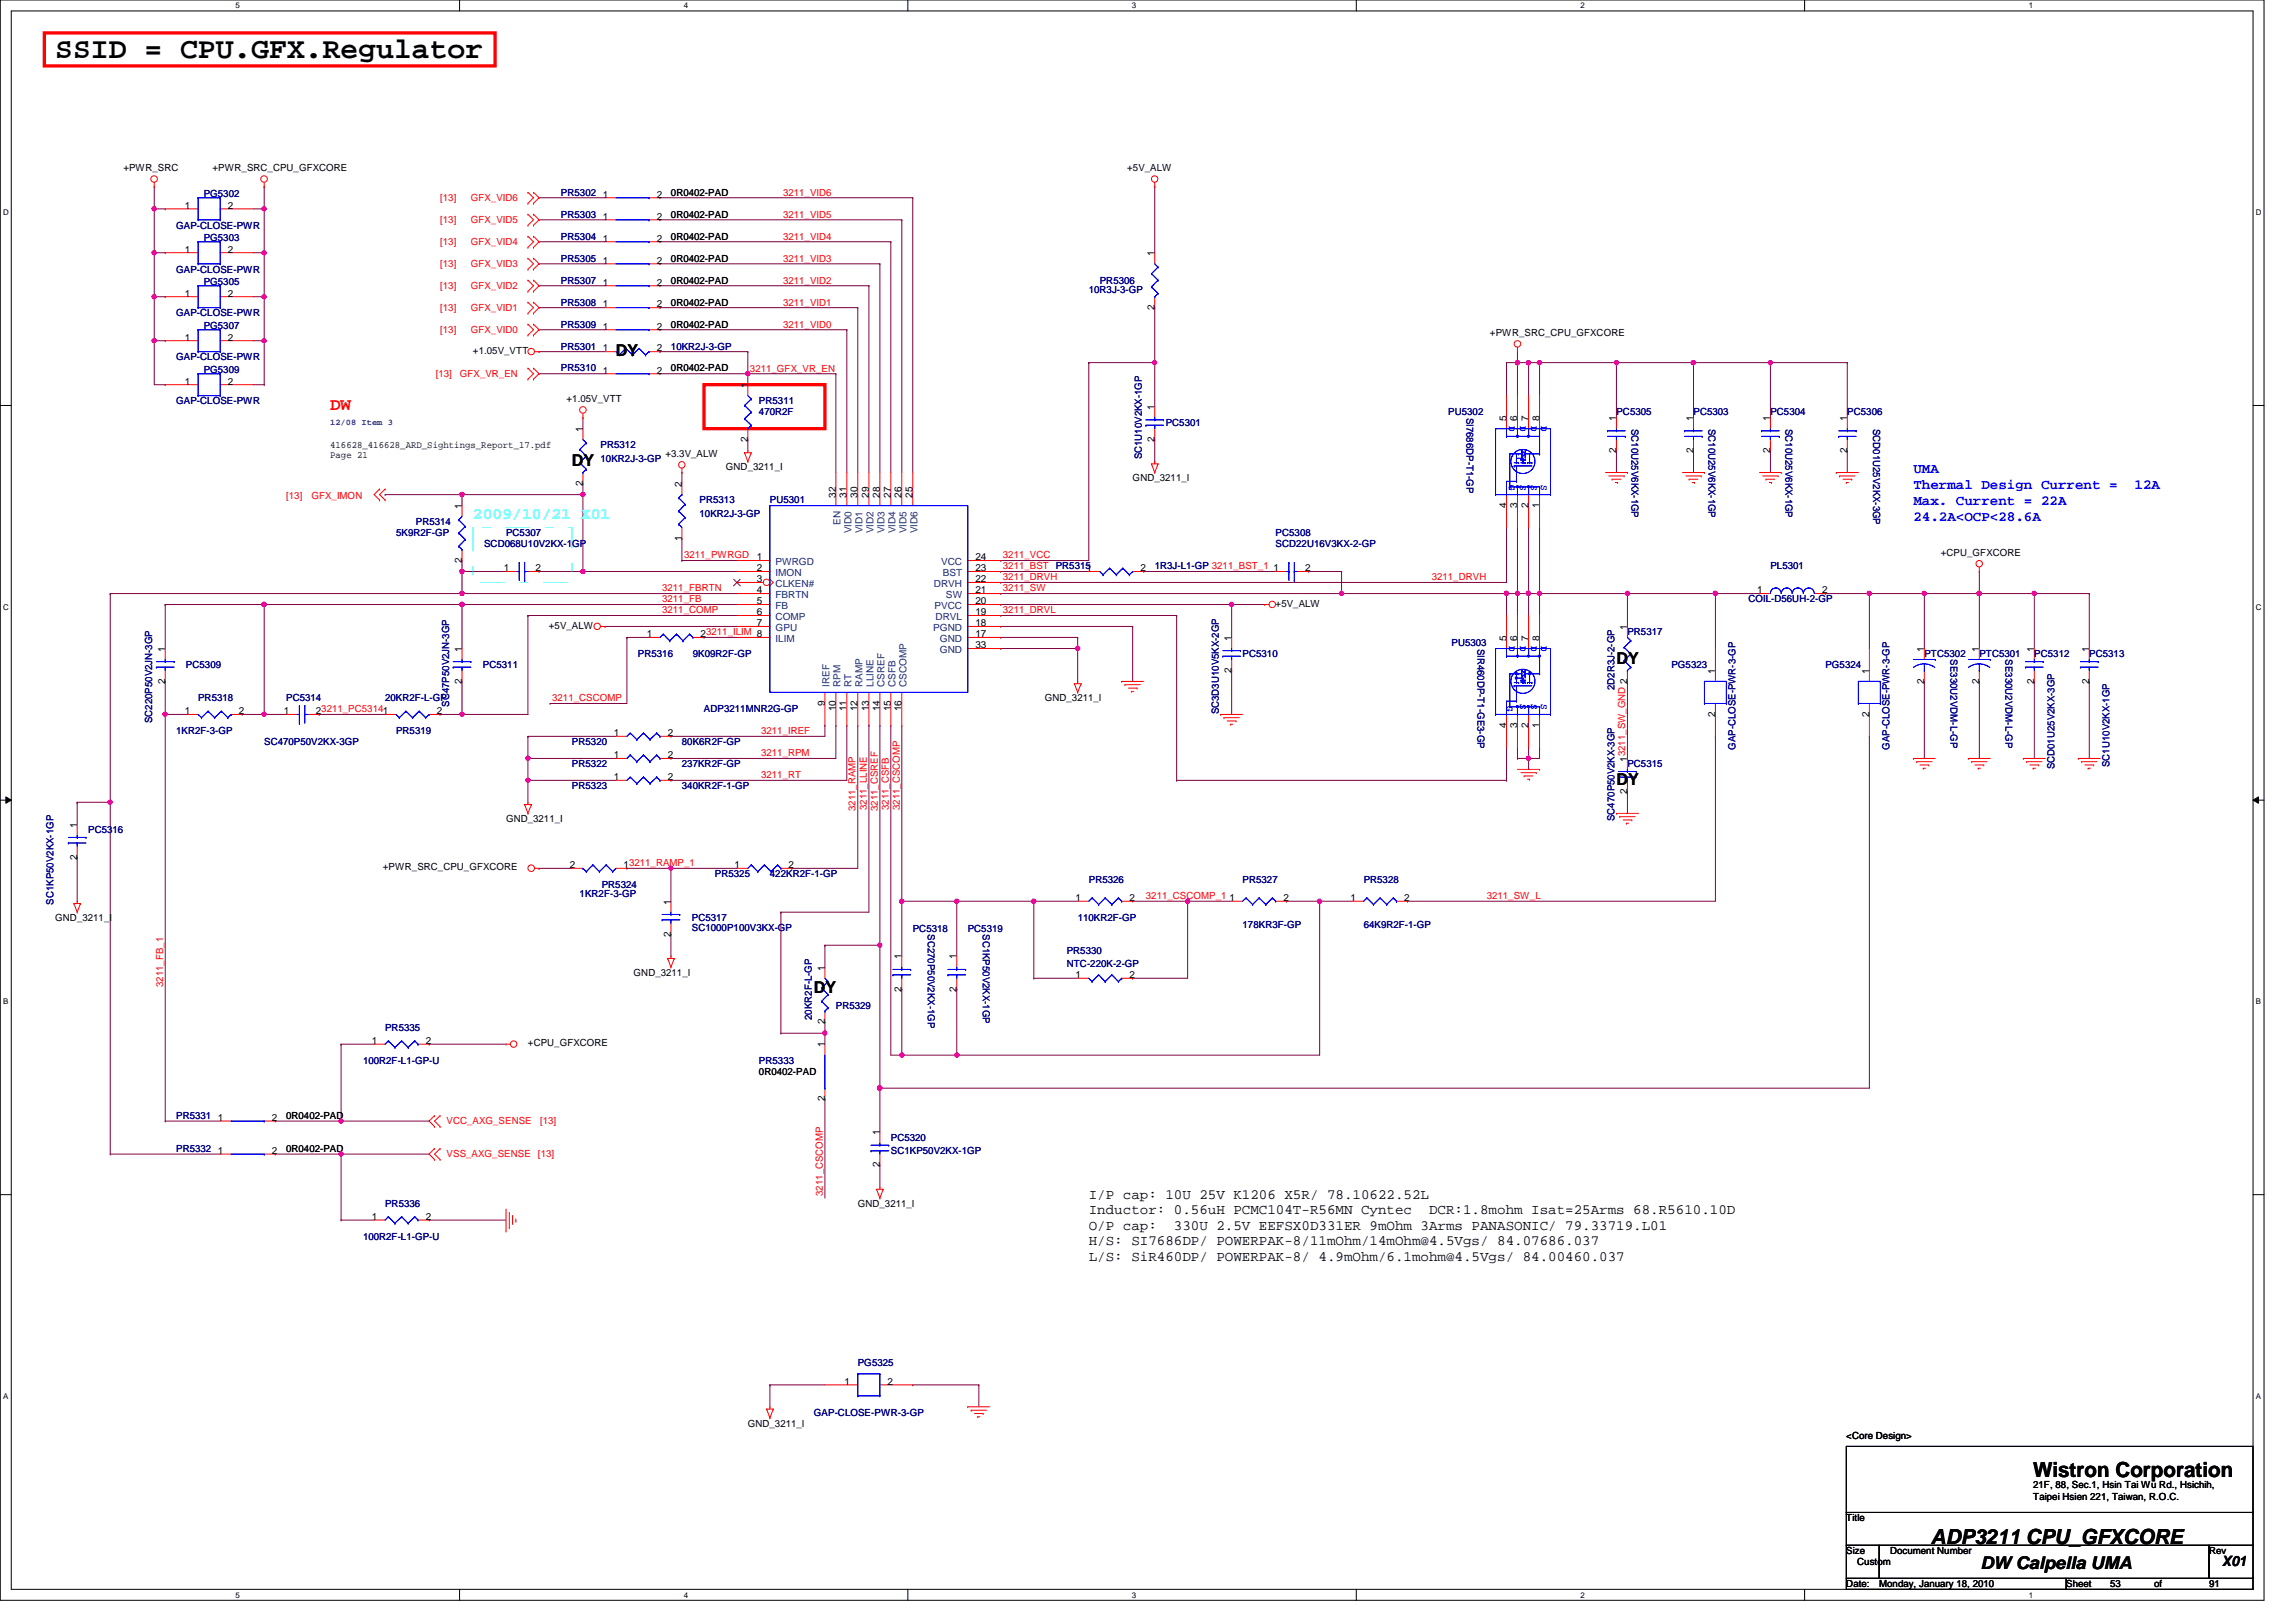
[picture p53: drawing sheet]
<svg xmlns="http://www.w3.org/2000/svg" width="297mm" height="210mm" viewBox="0 0 297 210" stroke-linecap="round" stroke-linejoin="round" font-family="sans-serif">
<defs><g id="words">
<text font-size="3.8" x="7.2" y="7.5">SSID = CPU.GFX.Regulator</text>
<g font-size="2.7">
<text x="263" y="191.1">Wistron Corporation</text>
<text x="249.8" y="199.7">ADP3211 CPU_GFXCORE</text>
</g>
<text font-size="2.3" fill="#f00" x="42.7" y="53.1">DW</text>
<text font-size="2.3" x="256.2" y="203.1">DW Calpella UMA</text>
<g font-size="2.1">
<text x="79.7" y="46.1">DY</text>
<text x="74" y="60.3">DY</text>
<text x="209.1" y="85.9">DY</text>
<text x="209.1" y="101.5">DY</text>
<text x="105.3" y="128.6">DY</text>
</g>
<text font-size="2.1" fill="#0ff" x="61.2" y="67.2">2009/10/21 X01</text>
<g font-size="1.8" fill="#00f">
<text x="247.5" y="61.3">UMA</text>
<text x="247.5" y="63.3">Thermal Design Current =</text>
<text x="247.5" y="65.4">Max. Current = 22A</text>
<text x="276.2" y="63.3">12A</text>
<text x="247.5" y="67.5">24.2A&lt;OCP&lt;28.6A</text>
</g>
<g font-size="1.8">
<text x="140.9" y="155.1">I/P cap: 10U 25V K1206 X5R/ 78.10622.52L</text>
<text x="140.9" y="157.1">Inductor: 0.56uH PCMC104T-R56MN Cyntec</text>
<text x="140.9" y="159.1">O/P cap:</text>
<text x="140.9" y="161.1">H/S: SI7686DP/ POWERPAK-8/11mOhm/14mOhm@4.5Vgs/ 84.07686.037</text>
<text x="151.9" y="159.1">330U 2.5V EEFSX0D331ER 9mOhm 3Arms PANASONIC/ 79.33719.L01</text>
<text x="184.9" y="157.1">DCR:1.8mohm Isat=25Arms 68.R5610.10D</text>
<text x="140.9" y="163.2">L/S: SiR460DP/ POWERPAK-8/ 4.9mOhm/6.1mohm@4.5Vgs/ 84.00460.037</text>
<text x="287.5" y="202.7">X01</text>
</g>
<g font-size="1.3">
<text x="16" y="22.2">+PWR_SRC</text>
<text x="27.5" y="22.2">+PWR_SRC_CPU_GFXCORE</text>
<text x="145.8" y="22.2">+5V_ALW</text>
<text x="23.9" y="27">1</text>
<text x="29.5" y="27">2</text>
<text x="78" y="28.4">1</text>
<text x="78" y="25.6">1</text>
<text x="85" y="28.4">2</text>
<text x="85" y="25.6">2</text>
<text x="86.8" y="28.2">0R0402-PAD</text>
<text x="86.8" y="25.3">0R0402-PAD</text>
<text x="23.9" y="32.7">1</text>
<text x="29.5" y="32.7">2</text>
<text x="78" y="34.1">1</text>
<text x="78" y="31.3">1</text>
<text x="85" y="34.1">2</text>
<text x="85" y="31.3">2</text>
<text x="86.8" y="33.8">0R0402-PAD</text>
<text x="86.8" y="31">0R0402-PAD</text>
<text x="149.4" y="33.1" transform="rotate(-90 149.4 33.1)">1</text>
<text x="23.9" y="38.4">1</text>
<text x="29.5" y="38.4">2</text>
<text x="78" y="37">1</text>
<text x="78" y="39.8">1</text>
<text x="85" y="37">2</text>
<text x="85" y="39.8">2</text>
<text x="86.8" y="36.7">0R0402-PAD</text>
<text x="86.8" y="39.5">0R0402-PAD</text>
<text x="149.4" y="40.1" transform="rotate(-90 149.4 40.1)">2</text>
<text x="23.9" y="44.1">1</text>
<text x="29.5" y="44.1">2</text>
<text x="61.2" y="45.8">+1.05V_VTT</text>
<text x="78" y="45.5">1</text>
<text x="78" y="42.7">1</text>
<text x="85" y="45.5">2</text>
<text x="85" y="42.7">2</text>
<text x="86.8" y="42.4">0R0402-PAD</text>
<text x="192.8" y="43.5">+PWR_SRC_CPU_GFXCORE</text>
<text x="23.9" y="49.8">1</text>
<text x="29.5" y="49.8">2</text>
<text x="73.3" y="52.1">+1.05V_VTT</text>
<text x="78" y="48.3">1</text>
<text x="85" y="48.3">2</text>
<text x="86.8" y="48.1">0R0402-PAD</text>
<text x="96.7" y="50.2" transform="rotate(-90 96.7 50.2)">1</text>
<text x="149.4" y="53" transform="rotate(-90 149.4 53)">1</text>
<text x="42.7" y="57.9">416628_416628_ARD_Sightings_Report_17.pdf</text>
<text x="42.7" y="59.3">Page 21</text>
<text x="75.4" y="55.9" transform="rotate(-90 75.4 55.9)">1</text>
<text x="86.1" y="59.2">+3.3V_ALW</text>
<text x="96.7" y="57.2" transform="rotate(-90 96.7 57.2)">2</text>
<text x="149.4" y="57.2" transform="rotate(-90 149.4 57.2)">2</text>
<text x="194.9" y="54.5" transform="rotate(-90 194.9 54.5)">5</text>
<text x="196.3" y="54.5" transform="rotate(-90 196.3 54.5)">6</text>
<text x="197.7" y="54.5" transform="rotate(-90 197.7 54.5)">7</text>
<text x="199.2" y="54.5" transform="rotate(-90 199.2 54.5)">8</text>
<text x="209.1" y="58.6" transform="rotate(-90 209.1 58.6)">2</text>
<text x="209.1" y="54.5" transform="rotate(-90 209.1 54.5)">1</text>
<text x="219.1" y="58.6" transform="rotate(-90 219.1 58.6)">2</text>
<text x="219.1" y="54.5" transform="rotate(-90 219.1 54.5)">1</text>
<text x="229" y="58.6" transform="rotate(-90 229 58.6)">2</text>
<text x="229" y="54.5" transform="rotate(-90 229 54.5)">1</text>
<text x="239" y="58.6" transform="rotate(-90 239 58.6)">2</text>
<text x="239" y="54.5" transform="rotate(-90 239 54.5)">1</text>
<text x="59.8" y="65.8" transform="rotate(-90 59.8 65.8)">1</text>
<text x="75.4" y="62.9" transform="rotate(-90 75.4 62.9)">2</text>
<text x="88.2" y="63" transform="rotate(-90 88.2 63)">2</text>
<text x="93.9" y="60.9">GND_3211_I</text>
<text x="108.1" y="64.4" transform="rotate(-90 108.1 64.4)">32</text>
<text x="109.5" y="64.4" transform="rotate(-90 109.5 64.4)">31</text>
<text x="111" y="64.4" transform="rotate(-90 111 64.4)">30</text>
<text x="112.4" y="64.4" transform="rotate(-90 112.4 64.4)">29</text>
<text x="113.8" y="64.4" transform="rotate(-90 113.8 64.4)">28</text>
<text x="115.2" y="64.4" transform="rotate(-90 115.2 64.4)">27</text>
<text x="116.6" y="64.4" transform="rotate(-90 116.6 64.4)">26</text>
<text x="118.1" y="64.4" transform="rotate(-90 118.1 64.4)">25</text>
<text x="146.5" y="62.3">GND_3211_I</text>
<text x="194.9" y="65.7" transform="rotate(-90 194.9 65.7)">4</text>
<text x="196.3" y="65.7" transform="rotate(-90 196.3 65.7)">3</text>
<text x="197.7" y="65.7" transform="rotate(-90 197.7 65.7)">2</text>
<text x="199.2" y="65.7" transform="rotate(-90 199.2 65.7)">1</text>
<text x="88.2" y="70" transform="rotate(-90 88.2 70)">1</text>
<text x="251.1" y="72">+CPU_GFXCORE</text>
<text x="59.8" y="72.8" transform="rotate(-90 59.8 72.8)">2</text>
<text x="65.2" y="73.9">1</text>
<text x="69.3" y="73.9">2</text>
<text x="97.9" y="72.5">1</text>
<text x="97.9" y="73.9">2</text>
<text x="97.9" y="75.4">3</text>
<text x="97.9" y="76.8">4</text>
<text x="126.2" y="76.8">21</text>
<text x="126.2" y="75.4">22</text>
<text x="126.2" y="73.9">23</text>
<text x="126.2" y="72.5">24</text>
<text x="147.5" y="73.9">2</text>
<text x="164.7" y="73.9">1</text>
<text x="168.9" y="73.9">2</text>
<text x="227.3" y="76.8">1</text>
<text x="235.7" y="76.8">2</text>
<text x="71" y="81.4">+5V_ALW</text>
<text x="83.7" y="82.5">1</text>
<text x="90.6" y="82.5">23211_ILIM 8</text>
<text x="97.9" y="78.2">5</text>
<text x="97.9" y="79.6">6</text>
<text x="97.9" y="81">7</text>
<text x="126.2" y="82.5">17</text>
<text x="126.2" y="81">18</text>
<text x="126.2" y="79.6">19</text>
<text x="126.2" y="78.2">20</text>
<text x="126.2" y="83.9">33</text>
<text x="159.3" y="82.9" transform="rotate(-90 159.3 82.9)">1</text>
<text x="165" y="78.5">+5V_ALW</text>
<text x="194.9" y="82.9" transform="rotate(-90 194.9 82.9)">5</text>
<text x="196.3" y="82.9" transform="rotate(-90 196.3 82.9)">6</text>
<text x="197.7" y="82.9" transform="rotate(-90 197.7 82.9)">7</text>
<text x="199.2" y="82.9" transform="rotate(-90 199.2 82.9)">8</text>
<text x="210.5" y="81.5" transform="rotate(-90 210.5 81.5)">1</text>
<text x="21.4" y="88.5" transform="rotate(-90 21.4 88.5)">2</text>
<text x="21.4" y="84.3" transform="rotate(-90 21.4 84.3)">1</text>
<text x="59.8" y="88.5" transform="rotate(-90 59.8 88.5)">2</text>
<text x="59.8" y="84.3" transform="rotate(-90 59.8 84.3)">1</text>
<text x="159.3" y="87.1" transform="rotate(-90 159.3 87.1)">2</text>
<text x="221.9" y="87.2" transform="rotate(-90 221.9 87.2)">1</text>
<text x="241.8" y="87.2" transform="rotate(-90 241.8 87.2)">1</text>
<text x="248.9" y="88.5" transform="rotate(-90 248.9 88.5)">2</text>
<text x="248.9" y="84.3" transform="rotate(-90 248.9 84.3)">1</text>
<text x="256" y="88.5" transform="rotate(-90 256 88.5)">2</text>
<text x="256" y="84.3" transform="rotate(-90 256 84.3)">1</text>
<text x="263.2" y="88.5" transform="rotate(-90 263.2 88.5)">2</text>
<text x="263.2" y="84.3" transform="rotate(-90 263.2 84.3)">1</text>
<text x="270.3" y="88.5" transform="rotate(-90 270.3 88.5)">2</text>
<text x="270.3" y="84.3" transform="rotate(-90 270.3 84.3)">1</text>
<text x="23.9" y="92.4">1</text>
<text x="30.9" y="92.4">2</text>
<text x="36.7" y="92.4">1</text>
<text x="40.8" y="92.4">23211_PC53141</text>
<text x="56.5" y="92.4">2</text>
<text x="79.4" y="95.3">1</text>
<text x="86.4" y="95.3">2</text>
<text x="106.7" y="91.3" transform="rotate(-90 106.7 91.3)">9</text>
<text x="108.1" y="92" transform="rotate(-90 108.1 92)">10</text>
<text x="109.5" y="92" transform="rotate(-90 109.5 92)">11</text>
<text x="111" y="92" transform="rotate(-90 111 92)">12</text>
<text x="112.4" y="92" transform="rotate(-90 112.4 92)">13</text>
<text x="113.8" y="92" transform="rotate(-90 113.8 92)">14</text>
<text x="115.2" y="92" transform="rotate(-90 115.2 92)">15</text>
<text x="116.6" y="92" transform="rotate(-90 116.6 92)">16</text>
<text x="135.2" y="90.7">GND_3211_I</text>
<text x="194.9" y="94.2" transform="rotate(-90 194.9 94.2)">4</text>
<text x="196.3" y="94.2" transform="rotate(-90 196.3 94.2)">3</text>
<text x="197.7" y="94.2" transform="rotate(-90 197.7 94.2)">2</text>
<text x="199.2" y="94.2" transform="rotate(-90 199.2 94.2)">1</text>
<text x="221.9" y="92.8" transform="rotate(-90 221.9 92.8)">2</text>
<text x="241.8" y="92.8" transform="rotate(-90 241.8 92.8)">2</text>
<text x="79.4" y="101">1</text>
<text x="79.4" y="98.1">1</text>
<text x="86.4" y="101">2</text>
<text x="86.4" y="98.1">2</text>
<text x="210.5" y="98.6" transform="rotate(-90 210.5 98.6)">13211_SW_GND 2</text>
<text x="10" y="107.1" transform="rotate(-90 10 107.1)">1</text>
<text x="65.5" y="106.4">GND_3211_I</text>
<text x="210.5" y="102.7" transform="rotate(-90 210.5 102.7)">2</text>
<text x="10" y="111.2" transform="rotate(-90 10 111.2)">2</text>
<text x="49.5" y="112.6">+PWR_SRC_CPU_GFXCORE</text>
<text x="73.7" y="112.4">2</text>
<text x="80.7" y="112.4">13211_RAMP_1</text>
<text x="95" y="112.4">1</text>
<text x="102" y="112.4">2</text>
<text x="7.2" y="119.2">GND_3211_I</text>
<text x="86.8" y="117.1" transform="rotate(-90 86.8 117.1)">1</text>
<text x="139.1" y="116.6">1</text>
<text x="146.1" y="116.6">2</text>
<text x="159" y="116.6">1</text>
<text x="166" y="116.6">2</text>
<text x="174.7" y="116.6">1</text>
<text x="181.7" y="116.6">2</text>
<text x="86.8" y="121.2" transform="rotate(-90 86.8 121.2)">2</text>
<text x="106.7" y="125.6" transform="rotate(-90 106.7 125.6)">1</text>
<text x="116.6" y="124.2" transform="rotate(-90 116.6 124.2)">1</text>
<text x="123.8" y="124.2" transform="rotate(-90 123.8 124.2)">1</text>
<text x="82" y="126.3">GND_3211_I</text>
<text x="116.6" y="128.3" transform="rotate(-90 116.6 128.3)">2</text>
<text x="123.8" y="128.3" transform="rotate(-90 123.8 128.3)">2</text>
<text x="139.1" y="126.6">1</text>
<text x="146.1" y="126.6">2</text>
<text x="48.1" y="135.1">1</text>
<text x="55.1" y="135.1">2</text>
<text x="68.3" y="135.4">+CPU_GFXCORE</text>
<text x="106.7" y="135.6" transform="rotate(-90 106.7 135.6)">1</text>
<text x="106.7" y="132.6" transform="rotate(-90 106.7 132.6)">2</text>
<text x="98.2" y="139.1">0R0402-PAD</text>
<text x="106.7" y="142.5" transform="rotate(-90 106.7 142.5)">2</text>
<text x="28.2" y="149.3">1</text>
<text x="28.2" y="145.1">1</text>
<text x="35.2" y="149.3">2</text>
<text x="35.2" y="145.1">2</text>
<text x="37" y="149.1">0R0402-PAD</text>
<text x="37" y="144.8">0R0402-PAD</text>
<text x="113.8" y="146.9" transform="rotate(-90 113.8 146.9)">1</text>
<text x="113.8" y="151.1" transform="rotate(-90 113.8 151.1)">2</text>
<text x="48.1" y="157.9">1</text>
<text x="55.1" y="157.9">2</text>
<text x="111" y="156.2">GND_3211_I</text>
<text x="109.3" y="179.2">1</text>
<text x="114.8" y="179.2">2</text>
<text x="96.7" y="184.6">GND_3211_I</text>
<text x="238.9" y="186.2">&lt;Core Design&gt;</text>
<text x="238.9" y="196.9">Title</text>
<text x="263" y="192.6">21F, 88, Sec.1, Hsin Tai Wu Rd., Hsichih,</text>
<text x="263" y="194.1">Taipei Hsien 221, Taiwan, R.O.C.</text>
<text x="238.9" y="201.1">Size</text>
<text x="240.3" y="202.5">Custom</text>
<text x="244.5" y="201.1">Document Number</text>
<text x="285.8" y="201.1">Rev</text>
<text x="238.9" y="205.4">Date:</text>
<text x="243.1" y="205.4">Monday, January 18, 2010</text>
<text x="267.3" y="205.4">Sheet</text>
<text x="273" y="205.4">53</text>
<text x="278.7" y="205.4">of</text>
<text x="285.8" y="205.4">91</text>
</g>
<g font-size="1.3" fill="#000080">
<text x="22.8" y="29.6">GAP-CLOSE-PWR</text>
<text x="26.3" y="25.5">PG5302</text>
<text x="72.6" y="28.2">PR5303</text>
<text x="72.6" y="25.3">PR5302</text>
<text x="22.8" y="35.3">GAP-CLOSE-PWR</text>
<text x="26.3" y="31.2">PG5303</text>
<text x="72.6" y="33.8">PR5305</text>
<text x="72.6" y="31">PR5304</text>
<text x="22.8" y="41">GAP-CLOSE-PWR</text>
<text x="26.3" y="36.9">PG5305</text>
<text x="72.6" y="36.7">PR5307</text>
<text x="72.6" y="39.5">PR5308</text>
<text x="140.9" y="38">10R3J-3-GP</text>
<text x="142.3" y="36.7">PR5306</text>
<text x="22.8" y="46.7">GAP-CLOSE-PWR</text>
<text x="26.3" y="42.5">PG5307</text>
<text x="72.6" y="45.2">PR5301</text>
<text x="72.6" y="42.4">PR5309</text>
<text x="86.8" y="45.2">10KR2J-3-GP</text>
<text x="22.8" y="52.3">GAP-CLOSE-PWR</text>
<text x="26.3" y="48.2">PG5309</text>
<text x="72.6" y="48.1">PR5310</text>
<text x="98.2" y="52.3">PR5311</text>
<text x="98.2" y="53.8">470R2F</text>
<text x="187.4" y="53.8">PU5302</text>
<text x="209.1" y="53.8">PC5305</text>
<text x="219.1" y="53.8">PC5303</text>
<text x="229" y="53.8">PC5304</text>
<text x="239" y="53.8">PC5306</text>
<text x="77.7" y="58">PR5312</text>
<text x="77.7" y="59.7">10KR2J-3-GP</text>
<text x="147.7" y="59.5" transform="rotate(-90 147.7 59.5)">SC1U10V2KX-1GP</text>
<text x="150.8" y="55.2">PC5301</text>
<text x="189.7" y="54" transform="rotate(90 189.7 54)">SI7686DP-T1-GP</text>
<text x="211.1" y="55.5" transform="rotate(90 211.1 55.5)">SC10U25V6KX-1GP</text>
<text x="221" y="55.5" transform="rotate(90 221 55.5)">SC10U25V6KX-1GP</text>
<text x="231" y="55.5" transform="rotate(90 231 55.5)">SC10U25V6KX-1GP</text>
<text x="242.4" y="55.5" transform="rotate(90 242.4 55.5)">SCD01U25V2KX-3GP</text>
<text x="90.5" y="65.2">PR5313</text>
<text x="99.6" y="65.2">PU5301</text>
<text x="51.2" y="69.4">5K9R2F-GP</text>
<text x="53.8" y="68">PR5314</text>
<text x="62.6" y="70.8">SCD068U10V2KX-1GP</text>
<text x="65.5" y="69.4">PC5307</text>
<text x="90.5" y="66.8">10KR2J-3-GP</text>
<text x="165" y="69.4">PC5308</text>
<text x="165" y="70.8">SCD22U16V3KX-2-GP</text>
<text x="136.6" y="73.7">PR53151</text>
<text x="149.4" y="73.7">1R3J-L1-GP 3211_BST_1</text>
<text x="226.2" y="78">COIL-D56UH-2-GP</text>
<text x="229" y="73.7">PL5301</text>
<text x="187.8" y="83.6">PU5303</text>
<text x="191.2" y="83.9" transform="rotate(90 191.2 83.9)">SIR460DP-T1-GE3-GP</text>
<text x="210.5" y="82.2">PR5317</text>
<text x="24.1" y="86.5">PC5309</text>
<text x="62.5" y="86.5">PC5311</text>
<text x="82.5" y="85.1">PR5316</text>
<text x="89.6" y="85.1">9K09R2F-GP</text>
<text x="160.8" y="85.1">PC5310</text>
<text x="208.9" y="89.3" transform="rotate(-90 208.9 89.3)">2D2R3J-2-GP</text>
<text x="216.2" y="86.5">PG5323</text>
<text x="236.2" y="86.5">PG5324</text>
<text x="249" y="85.1">PTC5302</text>
<text x="252.3" y="85.3" transform="rotate(90 252.3 85.3)">SE330U2VDM-L-GP</text>
<text x="256.1" y="85.1">PTC5301</text>
<text x="259.4" y="85.3" transform="rotate(90 259.4 85.3)">SE330U2VDM-L-GP</text>
<text x="263.2" y="85.1">PC5312</text>
<text x="270.3" y="85.1">PC5313</text>
<text x="19.7" y="93.6" transform="rotate(-90 19.7 93.6)">SC220P50V2JN-3GP</text>
<text x="22.8" y="95">1KR2F-3-GP</text>
<text x="25.6" y="90.7">PR5318</text>
<text x="37" y="90.7">PC5314</text>
<text x="49.8" y="90.7">20KR2F-L-GP</text>
<text x="51.2" y="95">PR5319</text>
<text x="58.1" y="91.5" transform="rotate(-90 58.1 91.5)">SC47P50V2JN-3GP</text>
<text x="91.1" y="92.2">ADP3211MNR2G-GP</text>
<text x="157.7" y="92.5" transform="rotate(-90 157.7 92.5)">SC3D3U10V5KX-2GP</text>
<text x="34.2" y="96.4">SC470P50V2KX-3GP</text>
<text x="74" y="96.4">PR5320</text>
<text x="74" y="99.3">PR5322</text>
<text x="88.2" y="96.4">80K6R2F-GP</text>
<text x="88.2" y="99.3">237KR2F-GP</text>
<text x="210.5" y="99.3">PC5315</text>
<text x="224.5" y="97" transform="rotate(-90 224.5 97)">GAP-CLOSE-PWR-3-GP</text>
<text x="244.5" y="97" transform="rotate(-90 244.5 97)">GAP-CLOSE-PWR-3-GP</text>
<text x="265.8" y="99.6" transform="rotate(-90 265.8 99.6)">SCD01U25V2KX-3GP</text>
<text x="272.9" y="99.3" transform="rotate(-90 272.9 99.3)">SC1U10V2KX-1GP</text>
<text x="11.4" y="107.8">PC5316</text>
<text x="74" y="102.1">PR5323</text>
<text x="88.2" y="102.1">340KR2F-1-GP</text>
<text x="208.9" y="106.3" transform="rotate(-90 208.9 106.3)">SC470P50V2KX-3GP</text>
<text x="92.5" y="113.5">PR5325</text>
<text x="99.6" y="113.5">422KR2F-1-GP</text>
<text x="6.9" y="117.1" transform="rotate(-90 6.9 117.1)">SC1KP50V2KX-1GP</text>
<text x="75" y="116.1">1KR2F-3-GP</text>
<text x="77.8" y="114.9">PR5324</text>
<text x="89.5" y="119.2">PC5317</text>
<text x="139.4" y="119.2">110KR2F-GP</text>
<text x="140.9" y="114.2">PR5326</text>
<text x="160.8" y="114.2">PR5327</text>
<text x="176.4" y="114.2">PR5328</text>
<text x="89.5" y="120.5">SC1000P100V3KX-GP</text>
<text x="118.1" y="120.6">PC5318</text>
<text x="120" y="120.9" transform="rotate(90 120 120.9)">SC270P50V2KX-1GP</text>
<text x="125.2" y="120.6">PC5319</text>
<text x="127.1" y="120.9" transform="rotate(90 127.1 120.9)">SC1KP50V2KX-1GP</text>
<text x="138" y="123.5">PR5330</text>
<text x="138" y="125.2">NTC-220K-2-GP</text>
<text x="160.8" y="120.1">178KR3F-GP</text>
<text x="176.4" y="120.1">64K9R2F-1-GP</text>
<text x="105" y="132" transform="rotate(-90 105 132)">20KR2F-L-GP</text>
<text x="108.1" y="130.6">PR5329</text>
<text x="47" y="137.7">100R2F-L1-GP-U</text>
<text x="49.8" y="133.4">PR5335</text>
<text x="98.2" y="137.7">PR5333</text>
<text x="22.8" y="149.1">PR5332</text>
<text x="22.8" y="144.8">PR5331</text>
<text x="115.2" y="147.6">PC5320</text>
<text x="115.2" y="149.4">SC1KP50V2KX-1GP</text>
<text x="47" y="160.4">100R2F-L1-GP-U</text>
<text x="49.8" y="156.2">PR5336</text>
<text x="111" y="176.8">PG5325</text>
<text x="105.3" y="183.2">GAP-CLOSE-PWR-3-GP</text>
</g>
<g font-size="1.3" fill="#f00">
<text x="56.9" y="28.9">[13]</text>
<text x="56.9" y="26">[13]</text>
<text x="60.9" y="28.9">GFX_VID5</text>
<text x="60.9" y="26">GFX_VID6</text>
<text x="101.3" y="25.3">3211_VID6</text>
<text x="101.3" y="28.2">3211_VID5</text>
<text x="56.9" y="31.7">[13]</text>
<text x="56.9" y="34.6">[13]</text>
<text x="60.9" y="31.7">GFX_VID4</text>
<text x="60.9" y="34.6">GFX_VID3</text>
<text x="101.3" y="33.9">3211_VID3</text>
<text x="101.3" y="31">3211_VID4</text>
<text x="56.9" y="40.3">[13]</text>
<text x="56.9" y="37.4">[13]</text>
<text x="60.9" y="40.3">GFX_VID1</text>
<text x="60.9" y="37.4">GFX_VID2</text>
<text x="101.3" y="36.7">3211_VID2</text>
<text x="101.3" y="39.5">3211_VID1</text>
<text x="56.9" y="43.1">[13]</text>
<text x="60.9" y="43.1">GFX_VID0</text>
<text x="101.3" y="42.4">3211_VID0</text>
<text x="56.4" y="48.8">[13]</text>
<text x="59.5" y="48.8">GFX_VR_EN</text>
<text x="97" y="48.1">3211_GFX_VR_EN</text>
<text x="37" y="64.6">[13]</text>
<text x="40.3" y="64.6">GFX_IMON</text>
<text x="85.7" y="78">3211_FB</text>
<text x="85.7" y="76.5">3211_FBRTN</text>
<text x="88.5" y="72.3">3211_PWRGD</text>
<text x="129.7" y="73.7">3211_BST</text>
<text x="129.7" y="75.1">3211_DRVH</text>
<text x="129.7" y="72.3">3211_VCC</text>
<text x="129.7" y="76.5">3211_SW</text>
<text x="185.2" y="75.1">3211_DRVH</text>
<text x="85.7" y="79.4">3211_COMP</text>
<text x="129.7" y="79.4">3211_DRVL</text>
<text x="71.4" y="90.8">3211_CSCOMP</text>
<text x="98.5" y="95">3211_IREF</text>
<text x="98.5" y="97.9">3211_RPM</text>
<text x="98.5" y="100.7">3211_RT</text>
<text x="110.7" y="105" transform="rotate(-90 110.7 105)">3211_RAMP</text>
<text x="112.1" y="104.8" transform="rotate(-90 112.1 104.8)">3211_LLINE</text>
<text x="113.6" y="105" transform="rotate(-90 113.6 105)">3211_CSREF</text>
<text x="115" y="104.8" transform="rotate(-90 115 104.8)">3211_CSFB</text>
<text x="116.4" y="104.8" transform="rotate(-90 116.4 104.8)">3211_CSCOMP</text>
<text x="148.2" y="116.4">3211_CSCOMP_1</text>
<text x="192.3" y="116.4">3211_SW_L</text>
<text x="21.1" y="127.7" transform="rotate(-90 21.1 127.7)">3211_FB_1</text>
<text x="57.8" y="149.8">VSS_AXG_SENSE</text>
<text x="57.8" y="145.5">VCC_AXG_SENSE</text>
<text x="69.6" y="149.8">[13]</text>
<text x="69.9" y="145.5">[13]</text>
<text x="106.4" y="154.8" transform="rotate(-90 106.4 154.8)">3211_CSCOMP</text>
</g>
<g font-size="1.3" fill="#00f">
<text x="195.2" y="55.2" transform="rotate(90 195.2 55.2)">D</text>
<text x="196.7" y="55.2" transform="rotate(90 196.7 55.2)">D</text>
<text x="198.1" y="55.2" transform="rotate(90 198.1 55.2)">D</text>
<text x="199.4" y="55.2" transform="rotate(90 199.4 55.2)">D</text>
<text x="195.2" y="62.7" transform="rotate(90 195.2 62.7)">G</text>
<text x="196.7" y="62.7" transform="rotate(90 196.7 62.7)">S</text>
<text x="198.1" y="62.7" transform="rotate(90 198.1 62.7)">S</text>
<text x="199.4" y="62.7" transform="rotate(90 199.4 62.7)">S</text>
<text x="195.2" y="83.6" transform="rotate(90 195.2 83.6)">D</text>
<text x="196.7" y="83.6" transform="rotate(90 196.7 83.6)">D</text>
<text x="198.1" y="83.6" transform="rotate(90 198.1 83.6)">D</text>
<text x="199.4" y="83.6" transform="rotate(90 199.4 83.6)">D</text>
<text x="195" y="91.3" transform="rotate(90 195 91.3)">G</text>
<text x="196.7" y="91.2" transform="rotate(90 196.7 91.2)">S</text>
<text x="198.1" y="91.2" transform="rotate(90 198.1 91.2)">S</text>
<text x="199.4" y="91.2" transform="rotate(90 199.4 91.2)">S</text>
</g>
<g font-size="1.3" fill="#004080">
<text x="108.7" y="67.9" transform="rotate(-90 108.7 67.9)">EN</text>
<text x="110.1" y="69" transform="rotate(-90 110.1 69)">VID0</text>
<text x="111.6" y="69" transform="rotate(-90 111.6 69)">VID1</text>
<text x="113" y="69" transform="rotate(-90 113 69)">VID2</text>
<text x="114.4" y="69" transform="rotate(-90 114.4 69)">VID3</text>
<text x="115.8" y="69" transform="rotate(-90 115.8 69)">VID4</text>
<text x="117.3" y="69" transform="rotate(-90 117.3 69)">VID5</text>
<text x="118.7" y="69" transform="rotate(-90 118.7 69)">VID6</text>
<text x="100.3" y="73.1">PWRGD</text>
<text x="100.3" y="74.5">IMON</text>
<text x="100.3" y="75.9">CLKEN#</text>
<text x="100.3" y="77.4">FBRTN</text>
<text x="120.8" y="75.9">DRVH</text>
<text x="121.7" y="73.1">VCC</text>
<text x="122" y="74.5">BST</text>
<text x="122.4" y="77.4">SW</text>
<text x="100.3" y="78.8">FB</text>
<text x="100.3" y="80.2">COMP</text>
<text x="100.3" y="81.6">GPU</text>
<text x="100.3" y="83.1">ILIM</text>
<text x="120.7" y="81.6">PGND</text>
<text x="120.9" y="78.8">PVCC</text>
<text x="121" y="80.2">DRVL</text>
<text x="121.6" y="83.1">GND</text>
<text x="107.3" y="88.9" transform="rotate(-90 107.3 88.9)">IREF</text>
<text x="108.7" y="88.9" transform="rotate(-90 108.7 88.9)">RPM</text>
<text x="110.1" y="88.9" transform="rotate(-90 110.1 88.9)">RT</text>
<text x="111.6" y="88.9" transform="rotate(-90 111.6 88.9)">RAMP</text>
<text x="113" y="88.9" transform="rotate(-90 113 88.9)">LLINE</text>
<text x="114.4" y="88.9" transform="rotate(-90 114.4 88.9)">CSREF</text>
<text x="115.8" y="88.9" transform="rotate(-90 115.8 88.9)">CSFB</text>
<text x="117.3" y="88.9" transform="rotate(-90 117.3 88.9)">CSCOMP</text>
<text x="121.6" y="84.5">GND</text>
</g>
<text font-size="1.1" fill="#400080" x="42.7" y="55">12/08 Item 3</text>
<g font-size="1">
<text x="30.5" y="1.1">5</text>
<text x="88.5" y="1.1">4</text>
<text x="146.4" y="1.1">3</text>
<text x="204.5" y="1.1">2</text>
<text x="262.5" y="1.1">1</text>
<text x=".4" y="27.9">D</text>
<text x="291.8" y="27.9">D</text>
<text x=".4" y="78.9">C</text>
<text x="291.8" y="78.9">C</text>
<text x=".4" y="130">B</text>
<text x="291.8" y="130">B</text>
<text x=".4" y="181">A</text>
<text x="291.8" y="181">A</text>
<text x="30.5" y="206.7">5</text>
<text x="88.5" y="206.7">4</text>
<text x="146.4" y="206.7">3</text>
<text x="204.5" y="206.7">2</text>
<text x="262.5" y="206.7">1</text>
</g>
</g></defs>
<path d="M0 0h292.9v207.1h-292.9zM1.5 1.4h290v204.3h-290z" fill="none" stroke="#000" stroke-width=".13"/>
<g fill="#fff">
<path d="M30.5 .1h.5v1.2h-.5z"/>
<path d="M30.5 205.8h.5v1.1h-.5z"/>
</g>
<path d="M59.5 0v1.4M59.5 205.7v1.4" fill="none" stroke="#000" stroke-width=".13"/>
<g fill="#fff">
<path d="M88.5 .1h.5v1.2h-.5z"/>
<path d="M88.5 205.8h.5v1.1h-.5z"/>
</g>
<path d="M117.5 0v1.4M117.5 205.7v1.4" fill="none" stroke="#000" stroke-width=".13"/>
<g fill="#fff">
<path d="M146.4 .1h.6v1.2h-.6z"/>
<path d="M146.4 205.8h.6v1.1h-.6z"/>
</g>
<path d="M175.5 0v1.4M175.5 205.7v1.4" fill="none" stroke="#000" stroke-width=".13"/>
<g fill="#fff">
<path d="M204.5 .1h.5v1.2h-.5z"/>
<path d="M204.5 205.8h.5v1.1h-.5z"/>
</g>
<path d="M233.5 0v1.4M233.5 205.7v1.4" fill="none" stroke="#000" stroke-width=".13"/>
<g fill="#fff">
<path d="M262.5 .1h.5v1.2h-.5z"/>
<path d="M262.5 205.8h.5v1.1h-.5z"/>
<path d="M.4 26.9h.7v1.2h-.7z"/>
<path d="M291.8 26.9h.8v1.2h-.8z"/>
<path d="M.4 78h.7v1.1h-.7z"/>
<path d="M291.8 78h.8v1.1h-.8z"/>
</g>
<path d="M0 52.5h1.5M291.5 52.5h1.4" fill="none" stroke="#000" stroke-width=".13"/>
<g fill="#fff">
<path d="M.4 129.1h.7v1.1h-.7z"/>
<path d="M291.8 129.1h.7v1.1h-.7z"/>
</g>
<path d="M0 103.5h1.5M.8 103.1l.7 .4-.7 .4zM291.5 103.5l.7-.4v.8zM291.5 103.5h1.4" fill="none" stroke="#000" stroke-width=".13"/>
<path d="M.8 103.1l.7 .4-.7 .4zM291.5 103.5l.7-.4v.8z" fill="#000"/>
<g fill="#fff">
<path d="M.4 180.1h.7v1.2h-.7z"/>
<path d="M291.8 180.1h.7v1.2h-.7z"/>
</g>
<path d="M0 154.6h1.5M291.5 154.6h1.4" fill="none" stroke="#000" stroke-width=".13"/>
<g fill="none" stroke="#800040" stroke-width=".13">
<path d="M75.4 54h.1M75.4 54v1.5M85.4 48.4h.1M85.4 45.5h.1M85.4 48.4h11.3M85.4 45.5h11.3M96.7 48.4h.1M96.7 56.9h.1M96.7 45.5h.1M96.7 45.5v4.3M96.7 56.9v1.4M196.3 45.5h.1"/>
<path d="M196.3 45.5v1.4M199.2 46.9h9.9M209.1 46.9h.1M14.3 76.8h.1M14.3 76.8h45.5M59.8 64h.1M59.8 72.5h.1M59.8 64h15.6M59.8 72.5v1.5M75.4 62.6h.1M75.4 64h.1M75.4 62.6v11.4"/>
<path d="M88.2 69.7h.1M88.2 69.7v2.8M129.5 74h.1M129.5 75.4h.1M129.5 74h11.4M129.5 75.4h65.4M148 74h.1M148 74h17M169.3 74h.1M169.3 74h4.3M68.3 95.3h.1M68.3 95.3h11.4"/>
<path d="M81.1 82.5h.1M81.1 82.5v8.5M81.1 82.5h2.9M86.8 98.1h.1M86.8 98.1h21.3M112.4 93.9h.1M112.4 93.9v24.1h-11.4M10 103.8h.1M10 110.9h.1M10 103.8v2.9M10 110.9v5.7M86.8 101h.1"/>
<path d="M86.8 101h22.8M101 118h.1M101 118v15.7M101 133.7h.1M106.7 132.3h.1M106.7 132.3v1.4h-5.7M14.3 149.4h.1M14.3 149.4h14.2M21.4 145.1h.1M21.4 145.1h7.1"/>
</g>
<circle cx="75.4" cy="64" r=".28" fill="#f0f"/>
<circle cx="75.4" cy="64" r=".28" fill="none" stroke="#f0f" stroke-width=".13"/>
<path d="M14.3 76.8h.1M14.3 76.8v27h-4.3M59.8 64h.1M59.8 64v1.4M129.5 72.5h.1M129.5 72.5h11.4M68.3 98.1h.1M68.3 98.1h11.4M116.7 93.9h.1M116.7 93.9v22.7M10 103.8h.1" fill="none" stroke="#800040" stroke-width=".13"/>
<circle cx="59.8" cy="64" r=".28" fill="#f0f"/>
<circle cx="59.8" cy="64" r=".28" fill="none" stroke="#f0f" stroke-width=".13"/>
<path d="M49.8 64h.1M49.8 64h10M68.3 101h.1M68.3 101h11.4" fill="none" stroke="#800040" stroke-width=".13"/>
<circle cx="68.3" cy="101" r=".27" fill="#f0f"/>
<circle cx="68.3" cy="101" r=".27" fill="none" stroke="#f0f" stroke-width=".13"/>
<path d="M59.8 74h.1M59.8 74v2.8M69.7 74h.1M69.7 74h5.7M159.3 78.2h.1M159.3 78.2v4.3M146.5 116.6h.1M146.5 116.6h7.1" fill="none" stroke="#800040" stroke-width=".13"/>
<circle cx="159.3" cy="78.2" r=".28" fill="#f0f"/>
<circle cx="159.3" cy="78.2" r=".28" fill="none" stroke="#f0f" stroke-width=".13"/>
<path d="M59.8 74h.1M59.8 74h5.7M129.5 78.2h.1M129.5 78.2h29.8M159.3 86.8h.1M159.3 86.8v5.7" fill="none" stroke="#800040" stroke-width=".13"/>
<circle cx="59.8" cy="74" r=".28" fill="#f0f"/>
<circle cx="59.8" cy="74" r=".28" fill="none" stroke="#f0f" stroke-width=".13"/>
<path d="M75.4 74h.1M75.4 74h19.9M88.2 72.5h.1M88.2 72.5h7.1" fill="none" stroke="#800040" stroke-width=".13"/>
<circle cx="75.4" cy="74" r=".28" fill="#f0f"/>
<circle cx="75.4" cy="74" r=".28" fill="none" stroke="#f0f" stroke-width=".13"/>
<path d="M68.3 98.1h.1M68.3 98.1v5.7M68.3 101h.1" fill="none" stroke="#800040" stroke-width=".13"/>
<circle cx="68.3" cy="98.1" r=".28" fill="#f0f"/>
<circle cx="68.3" cy="98.1" r=".28" fill="none" stroke="#f0f" stroke-width=".13"/>
<g fill="none" stroke="#800040" stroke-width=".13">
<path d="M69.7 48.4h.1M69.7 48.4h8.6M68.3 95.3h.1M68.3 95.3v2.8M86.8 95.3h.1M86.8 95.3h19.9M146.5 81.1h.1M146.5 81.1v7.1M270.3 88.2h.1M270.3 88.2v9.9M86.8 112.4h.1M86.8 112.4h8.5"/>
<path d="M133.7 126.6h.1M133.7 126.6h5.7"/>
</g>
<circle cx="86.8" cy="112.4" r=".27" fill="#f0f"/>
<circle cx="86.8" cy="112.4" r=".27" fill="none" stroke="#f0f" stroke-width=".13"/>
<path d="M96.7 48.4h.1M96.7 48.4h11.4M263.2 76.8h.1M263.2 76.8h7.1M270.3 76.8h.1M270.3 76.8v7.1M69.7 112.4h.1M69.7 112.4h4.3M86.8 112.4h.1M86.8 112.4v4.2M86.8 120.9h.1M86.8 120.9v2.8" fill="none" stroke="#800040" stroke-width=".13"/>
<circle cx="96.7" cy="48.3" r=".28" fill="#f0f"/>
<circle cx="96.7" cy="48.3" r=".28" fill="none" stroke="#f0f" stroke-width=".13"/>
<path d="M219.1 58.3h.1M219.1 46.9h.1M219.1 46.9v7.1M219.1 58.3v2.9M229 46.9h.1M229 46.9v7.1M113.8 93.9h.1M113.8 93.9v28.4" fill="none" stroke="#800040" stroke-width=".13"/>
<circle cx="219.1" cy="46.9" r=".28" fill="#f0f"/>
<circle cx="219.1" cy="46.9" r=".28" fill="none" stroke="#f0f" stroke-width=".13"/>
<path d="M229 58.3h.1M229 58.3v2.9M196.3 76.8h.1M196.3 76.8h1.5M170.7 116.6h.1M170.7 116.6h4.3M182.1 116.6h.1M182.1 116.6h39.8" fill="none" stroke="#800040" stroke-width=".13"/>
<circle cx="197.7" cy="76.8" r=".28" fill="#f0f"/>
<circle cx="197.7" cy="76.8" r=".28" fill="none" stroke="#f0f" stroke-width=".13"/>
<circle cx="196.3" cy="76.8" r=".28" fill="#f0f"/>
<circle cx="196.3" cy="76.8" r=".28" fill="none" stroke="#f0f" stroke-width=".13"/>
<g fill="none" stroke="#800040" stroke-width=".13">
<path d="M69.7 28.4h.1M69.7 25.6h.1M69.7 28.4h8.6M69.7 25.6h8.6M85.4 34.1h.1M85.4 34.1h28.4M194.9 46.9h.1M194.9 46.9v4.3M199.2 46.9h.1M199.2 46.9v4.3M197.8 68.3h.1M197.8 68.3v8.5"/>
<path d="M111 93.9h.1M111 93.9v18.5"/>
</g>
<circle cx="199.2" cy="46.9" r=".28" fill="#f0f"/>
<circle cx="199.2" cy="46.9" r=".28" fill="none" stroke="#f0f" stroke-width=".13"/>
<path d="M149.4 24.2h.1M149.4 24.2v8.5M256.1 76.8h.1M256.1 76.8h7.1M166.5 116.6h.1M166.5 116.6h4.2" fill="none" stroke="#800040" stroke-width=".13"/>
<circle cx="263.2" cy="76.8" r=".28" fill="#f0f"/>
<circle cx="263.2" cy="76.8" r=".28" fill="none" stroke="#f0f" stroke-width=".13"/>
<circle cx="256" cy="76.8" r=".28" fill="#f0f"/>
<circle cx="256" cy="76.8" r=".28" fill="none" stroke="#f0f" stroke-width=".13"/>
<path d="M113.8 122.3h.1M113.8 122.3v18.5" fill="none" stroke="#800040" stroke-width=".13"/>
<circle cx="113.8" cy="140.8" r=".28" fill="#f0f"/>
<circle cx="113.8" cy="140.8" r=".28" fill="none" stroke="#f0f" stroke-width=".13"/>
<circle cx="113.8" cy="122.3" r=".27" fill="#f0f"/>
<circle cx="113.8" cy="122.3" r=".27" fill="none" stroke="#f0f" stroke-width=".13"/>
<g fill="none" stroke="#800040" stroke-width=".13">
<path d="M85.4 37h.1M85.4 31.3h.1M85.4 25.6h.1M85.4 37h27M85.4 31.3h29.8M85.4 25.6h32.7M118.1 25.6h.1M118.1 25.6v35.6M149.4 39.8h.1M149.4 39.8v7.1M109.6 42.7h.1M109.6 42.7v18.5"/>
<path d="M221.9 76.8h.1M221.9 76.8h5.7M236.2 76.8h.1M236.2 76.8h5.6M21.4 92.5h.1M21.4 92.5v52.6M56.9 92.5h.1M56.9 92.5h2.9M71.2 91h.1M71.2 91h9.9M108.1 93.9h.1M108.1 93.9v4.2"/>
<path d="M109.6 93.9h.1M109.6 93.9v7.1M106.7 133.7h.1M106.7 133.7v1.4"/>
</g>
<circle cx="106.7" cy="133.7" r=".28" fill="#f0f"/>
<circle cx="106.7" cy="133.7" r=".28" fill="none" stroke="#f0f" stroke-width=".13"/>
<path d="M115.2 31.3h.1M115.2 31.3v29.9M116.7 116.6h.1M116.7 116.6h7.1M153.6 116.6h.1M153.6 116.6v10" fill="none" stroke="#800040" stroke-width=".13"/>
<circle cx="153.6" cy="116.6" r=".28" fill="#f0f"/>
<circle cx="153.6" cy="116.6" r=".28" fill="none" stroke="#f0f" stroke-width=".13"/>
<g fill="none" stroke="#800040" stroke-width=".13">
<path d="M69.7 37h.1M69.7 31.3h.1M69.7 39.8h.1M69.7 34.1h.1M69.7 37h8.6M69.7 31.3h8.6M69.7 39.8h8.6M69.7 34.1h8.6M68.3 79.7h.1M68.3 79.7h27M81.1 112.4h.1M81.1 112.4h5.7"/>
<path d="M153.6 116.6h.1M153.6 116.6h5.7M113.8 140.8h.1M113.8 140.8h128"/>
</g>
<circle cx="113.8" cy="140.8" r=".28" fill="#f0f"/>
<circle cx="113.8" cy="140.8" r=".28" fill="none" stroke="#f0f" stroke-width=".13"/>
<path d="M85.4 39.8h.1M85.4 39.8h25.6M152.2 79.7h.1M152.2 79.7v21.3M241.8 76.8h.1M241.8 76.8h7.2" fill="none" stroke="#800040" stroke-width=".13"/>
<circle cx="241.8" cy="76.8" r=".28" fill="#f0f"/>
<circle cx="241.8" cy="76.8" r=".28" fill="none" stroke="#f0f" stroke-width=".13"/>
<path d="M241.8 76.8h.1M241.8 76.8v7.1M210.5 102.4h.1M210.5 102.4v2.9M44.1 145.1h.1M44.1 145.1h11.4" fill="none" stroke="#800040" stroke-width=".13"/>
<circle cx="44.1" cy="145.1" r=".27" fill="#f0f"/>
<circle cx="44.1" cy="145.1" r=".27" fill="none" stroke="#f0f" stroke-width=".13"/>
<g fill="none" stroke="#800040" stroke-width=".13">
<path d="M111 39.8h.1M111 39.8v21.4M112.4 37h.1M112.4 37v24.2M113.8 34.1h.1M113.8 34.1v27.1M108.1 48.4h.1M108.1 48.4v12.8M239 58.3h.1M239 58.3v2.9M34.2 78.2h.1M34.2 78.2h25.6"/>
<path d="M173.6 74h.1M173.6 74v2.8M210.5 76.8h.1M210.5 76.8v4.3M106.7 93.9h.1M106.7 93.9v1.4M129.5 83.9h.1M129.5 82.5h.1M129.5 82.5h9.9M139.4 82.5h.1M139.4 82.5v1.4h-9.9M210.5 88.2h.1"/>
<path d="M210.5 88.2v9.9M102.4 112.4h.1M102.4 112.4h8.6"/>
</g>
<circle cx="59.8" cy="78.2" r=".28" fill="#f0f"/>
<circle cx="59.8" cy="78.2" r=".28" fill="none" stroke="#f0f" stroke-width=".13"/>
<circle cx="34.2" cy="78.2" r=".28" fill="#f0f"/>
<circle cx="34.2" cy="78.2" r=".28" fill="none" stroke="#f0f" stroke-width=".13"/>
<path d="M85.4 28.4h.1M85.4 28.4h31.3M116.7 28.4h.1M116.7 28.4v32.8M14.3 103.8h.1M14.3 103.8v45.6" fill="none" stroke="#800040" stroke-width=".13"/>
<circle cx="14.2" cy="103.8" r=".28" fill="#f0f"/>
<circle cx="14.2" cy="103.8" r=".28" fill="none" stroke="#f0f" stroke-width=".13"/>
<path d="M229 46.9h.1M229 46.9h10M249 76.8h.1M249 76.8v7.1" fill="none" stroke="#800040" stroke-width=".13"/>
<circle cx="229" cy="46.9" r=".27" fill="#f0f"/>
<circle cx="229" cy="46.9" r=".27" fill="none" stroke="#f0f" stroke-width=".13"/>
<path d="M170.7 116.6h.1M170.7 116.6v19.9h-46.9M123.8 136.5h.1" fill="none" stroke="#800040" stroke-width=".13"/>
<circle cx="170.7" cy="116.6" r=".28" fill="#f0f"/>
<circle cx="170.7" cy="116.6" r=".28" fill="none" stroke="#f0f" stroke-width=".13"/>
<path d="M249 76.8h.1M249 76.8h7.1" fill="none" stroke="#800040" stroke-width=".13"/>
<circle cx="256" cy="76.8" r=".28" fill="#f0f"/>
<circle cx="256" cy="76.8" r=".28" fill="none" stroke="#f0f" stroke-width=".13"/>
<circle cx="248.9" cy="76.8" r=".28" fill="#f0f"/>
<circle cx="248.9" cy="76.8" r=".28" fill="none" stroke="#f0f" stroke-width=".13"/>
<path d="M140.9 46.9h.1M140.9 46.9v25.6M140.9 46.9h8.5M239 46.9h.1M239 46.9v7.1" fill="none" stroke="#800040" stroke-width=".13"/>
<circle cx="149.4" cy="46.9" r=".28" fill="#f0f"/>
<circle cx="149.4" cy="46.9" r=".28" fill="none" stroke="#f0f" stroke-width=".13"/>
<path d="M149.4 46.9h.1M149.4 46.9v5.7M139.4 83.9h.1M139.4 83.9v4.3" fill="none" stroke="#800040" stroke-width=".13"/>
<circle cx="139.4" cy="83.9" r=".28" fill="#f0f"/>
<circle cx="139.4" cy="83.9" r=".28" fill="none" stroke="#f0f" stroke-width=".13"/>
<path d="M149.4 56.9h.1M149.4 56.9v2.8M256.1 76.8h.1M256.1 76.8v7.1M263.2 76.8h.1M263.2 76.8v7.1M256.1 88.2h.1M256.1 88.2v9.9M123.8 116.6h.1M123.8 116.6h9.9M133.7 116.6h.1M133.7 116.6v10" fill="none" stroke="#800040" stroke-width=".13"/>
<circle cx="123.8" cy="116.6" r=".28" fill="#f0f"/>
<circle cx="123.8" cy="116.6" r=".28" fill="none" stroke="#f0f" stroke-width=".13"/>
<path d="M68.3 79.7h.1M68.3 79.7v12.8h-8.5M59.8 92.5h.1M113.8 150.8h.1M113.8 150.8v2.8M99.6 179.2h.1M99.6 179.2v2.9M99.6 179.2h7.1M118.1 179.2h.1M118.1 179.2h8.5M126.6 179.2h.1M126.6 179.2v2.9" fill="none" stroke="#800040" stroke-width=".13"/>
<circle cx="59.8" cy="92.4" r=".28" fill="#f0f"/>
<circle cx="59.8" cy="92.4" r=".28" fill="none" stroke="#f0f" stroke-width=".13"/>
<g fill="none" stroke="#800040" stroke-width=".13">
<path d="M59.8 78.2h.1M59.8 78.2v5.7M159.3 78.2h.1M159.3 78.2h4.3M199.2 68.3h.1M199.2 68.3v8.5M256.1 74h.1M256.1 74v2.8M59.8 88.2h.1M59.8 88.2v4.3M263.2 88.2h.1M263.2 88.2v9.9"/>
<path d="M116.7 116.6h.1M116.7 116.6v7.1M115.2 136.5h1.5M116.7 136.5h.1M146.5 126.6h.1M146.5 126.6h7.1"/>
</g>
<circle cx="116.7" cy="116.6" r=".28" fill="#f0f"/>
<circle cx="116.7" cy="116.6" r=".28" fill="none" stroke="#f0f" stroke-width=".13"/>
<path d="M41.3 92.5h.1M41.3 92.5h8.5M133.7 116.6h.1M133.7 116.6h5.7" fill="none" stroke="#800040" stroke-width=".13"/>
<circle cx="133.7" cy="116.6" r=".28" fill="#f0f"/>
<circle cx="133.7" cy="116.6" r=".28" fill="none" stroke="#f0f" stroke-width=".13"/>
<path d="M85.4 42.7h.1M85.4 42.7h24.2M34.2 78.2h.1M34.2 78.2v14.3M34.2 92.5h.1M34.2 92.5h2.8M78.3 81.1h.1M78.3 81.1h17M91.1 82.5h.1M91.1 82.5h4.2M123.8 116.6h.1M123.8 116.6v7.1" fill="none" stroke="#800040" stroke-width=".13"/>
<circle cx="34.2" cy="92.4" r=".28" fill="#f0f"/>
<circle cx="34.2" cy="92.4" r=".28" fill="none" stroke="#f0f" stroke-width=".13"/>
<circle cx="34.2" cy="78.2" r=".28" fill="#f0f"/>
<circle cx="34.2" cy="78.2" r=".28" fill="none" stroke="#f0f" stroke-width=".13"/>
<path d="M21.4 78.2h.1M21.4 78.2h12.8M21.4 78.2v5.7M116.7 136.5h.1M116.7 136.5h7.1" fill="none" stroke="#800040" stroke-width=".13"/>
<circle cx="123.8" cy="136.5" r=".27" fill="#f0f"/>
<circle cx="123.8" cy="136.5" r=".27" fill="none" stroke="#f0f" stroke-width=".13"/>
<path d="M116.7 128h.1M116.7 128v8.5" fill="none" stroke="#800040" stroke-width=".13"/>
<circle cx="116.7" cy="136.5" r=".27" fill="#f0f"/>
<circle cx="116.7" cy="136.5" r=".27" fill="none" stroke="#f0f" stroke-width=".13"/>
<path d="M21.4 88.2h.1M21.4 88.2v4.3" fill="none" stroke="#800040" stroke-width=".13"/>
<circle cx="21.4" cy="92.4" r=".28" fill="#f0f"/>
<circle cx="21.4" cy="92.4" r=".28" fill="none" stroke="#f0f" stroke-width=".13"/>
<g fill="none" stroke="#800040" stroke-width=".13">
<path d="M69.7 45.5h.1M69.7 45.5h8.6M59.8 78.2h.1M59.8 78.2h35.5M129.5 79.7h.1M129.5 79.7h22.7M194.9 68.3h.1M194.9 68.3v7.1M21.4 92.5h.1M21.4 92.5h2.8M129.5 81.1h.1M129.5 81.1h17"/>
<path d="M106.7 122.3h.1M106.7 122.3v2.9M106.7 122.3h7.1M123.8 128h.1M123.8 128v8.5M106.7 142.2h.1M106.7 142.2v12.8M113.8 140.8h.1M113.8 140.8v5.7"/>
</g>
<circle cx="59.8" cy="78.2" r=".28" fill="#f0f"/>
<circle cx="59.8" cy="78.2" r=".28" fill="none" stroke="#f0f" stroke-width=".13"/>
<path d="M196.3 46.9h.1M196.3 46.9v4.3" fill="none" stroke="#800040" stroke-width=".13"/>
<circle cx="196.3" cy="46.9" r=".28" fill="#f0f"/>
<circle cx="196.3" cy="46.9" r=".28" fill="none" stroke="#f0f" stroke-width=".13"/>
<path d="M20 44.1h.1M20 44.1v5.7M69.7 42.7h.1M69.7 42.7h8.6M197.8 46.9h.1M197.8 46.9v4.3" fill="none" stroke="#800040" stroke-width=".13"/>
<circle cx="19.9" cy="44.1" r=".27" fill="#f0f"/>
<circle cx="19.9" cy="44.1" r=".27" fill="none" stroke="#f0f" stroke-width=".13"/>
<path d="M20 32.7h.1M20 32.7v5.7h1.4M21.4 38.4h.1M32.7 38.4h1.5M34.2 38.4h.1M20 44.1h1.4M21.4 44.1h.1" fill="none" stroke="#800040" stroke-width=".13"/>
<circle cx="19.9" cy="32.7" r=".28" fill="#f0f"/>
<circle cx="19.9" cy="32.7" r=".28" fill="none" stroke="#f0f" stroke-width=".13"/>
<path d="M20 32.7h1.4M21.4 32.7h.1M20 49.8h1.4M21.4 49.8h.1M32.7 49.8h1.5M34.2 49.8h.1M34.2 44.1h.1M34.2 44.1v5.7" fill="none" stroke="#800040" stroke-width=".13"/>
<circle cx="34.2" cy="44.1" r=".27" fill="#f0f"/>
<circle cx="34.2" cy="44.1" r=".27" fill="none" stroke="#f0f" stroke-width=".13"/>
<path d="M20 24.2h.1M20 27h.1M20 24.2v8.5M32.7 27h1.5M34.2 27h.1M34.2 24.2h.1M34.2 24.2v2.8M249 88.2h.1M249 88.2v9.9" fill="none" stroke="#800040" stroke-width=".13"/>
<circle cx="19.9" cy="27" r=".28" fill="#f0f"/>
<circle cx="19.9" cy="27" r=".28" fill="none" stroke="#f0f" stroke-width=".13"/>
<path d="M34.2 27h.1M34.2 27v5.7" fill="none" stroke="#800040" stroke-width=".13"/>
<circle cx="34.2" cy="27" r=".28" fill="#f0f"/>
<circle cx="34.2" cy="27" r=".28" fill="none" stroke="#f0f" stroke-width=".13"/>
<path d="M34.2 38.4h.1M34.2 38.4v5.7M32.7 44.1h1.5M34.2 44.1h.1" fill="none" stroke="#800040" stroke-width=".13"/>
<circle cx="34.2" cy="38.4" r=".28" fill="#f0f"/>
<circle cx="34.2" cy="38.4" r=".28" fill="none" stroke="#f0f" stroke-width=".13"/>
<path d="M20 38.4h.1M20 38.4v5.7" fill="none" stroke="#800040" stroke-width=".13"/>
<circle cx="19.9" cy="38.4" r=".28" fill="#f0f"/>
<circle cx="19.9" cy="38.4" r=".28" fill="none" stroke="#f0f" stroke-width=".13"/>
<path d="M20 27h1.4M21.4 27h.1M34.2 32.7h.1M34.2 32.7v5.7" fill="none" stroke="#800040" stroke-width=".13"/>
<circle cx="34.2" cy="32.7" r=".28" fill="#f0f"/>
<circle cx="34.2" cy="32.7" r=".28" fill="none" stroke="#f0f" stroke-width=".13"/>
<path d="M32.7 32.7h1.5M34.2 32.7h.1M59.8 76.8h.1M59.8 76.8h35.5M115.2 93.9h.1M115.2 93.9v42.6" fill="none" stroke="#800040" stroke-width=".13"/>
<circle cx="59.8" cy="76.8" r=".28" fill="#f0f"/>
<circle cx="59.8" cy="76.8" r=".28" fill="none" stroke="#f0f" stroke-width=".13"/>
<g fill="none" stroke="#800040" stroke-width=".13">
<path d="M196.3 46.9h.1M196.3 46.9h1.5M88.2 61.2h.1M88.2 61.2v1.4M31.3 92.5h.1M31.3 92.5h2.9M44.1 135.1h.1M44.1 135.1v10h-8.5M35.6 149.4h.1M35.6 145.1h.1M35.6 149.4h8.5M44.1 149.4h.1"/>
<path d="M44.1 149.4v8.5"/>
</g>
<circle cx="197.7" cy="46.9" r=".28" fill="#f0f"/>
<circle cx="197.7" cy="46.9" r=".28" fill="none" stroke="#f0f" stroke-width=".13"/>
<circle cx="196.3" cy="46.9" r=".28" fill="#f0f"/>
<circle cx="196.3" cy="46.9" r=".28" fill="none" stroke="#f0f" stroke-width=".13"/>
<path d="M194.9 46.9h.1M194.9 46.9h1.4M44.1 149.4h.1M44.1 149.4h11.4" fill="none" stroke="#800040" stroke-width=".13"/>
<circle cx="44.1" cy="149.3" r=".27" fill="#f0f"/>
<circle cx="44.1" cy="149.3" r=".27" fill="none" stroke="#f0f" stroke-width=".13"/>
<path d="M194.9 76.8h.1M196.3 68.3h.1M196.3 68.3v8.5h-1.4" fill="none" stroke="#800040" stroke-width=".13"/>
<circle cx="194.9" cy="76.8" r=".28" fill="#f0f"/>
<circle cx="194.9" cy="76.8" r=".28" fill="none" stroke="#f0f" stroke-width=".13"/>
<path d="M197.8 46.9h.1M197.8 46.9h1.4" fill="none" stroke="#800040" stroke-width=".13"/>
<circle cx="197.7" cy="46.9" r=".28" fill="#f0f"/>
<circle cx="197.7" cy="46.9" r=".28" fill="none" stroke="#f0f" stroke-width=".13"/>
<path d="M221.9 76.8h.1M221.9 76.8v7.1" fill="none" stroke="#800040" stroke-width=".13"/>
<circle cx="221.9" cy="76.8" r=".27" fill="#f0f"/>
<circle cx="221.9" cy="76.8" r=".27" fill="none" stroke="#f0f" stroke-width=".13"/>
<path d="M197.8 76.8h1.4M199.2 76.8h.1" fill="none" stroke="#800040" stroke-width=".13"/>
<circle cx="197.7" cy="76.8" r=".28" fill="#f0f"/>
<circle cx="197.7" cy="76.8" r=".28" fill="none" stroke="#f0f" stroke-width=".13"/>
<circle cx="199.2" cy="76.8" r=".28" fill="#f0f"/>
<circle cx="199.2" cy="76.8" r=".28" fill="none" stroke="#f0f" stroke-width=".13"/>
<g fill="none" stroke="#800040" stroke-width=".13">
<path d="M129.5 76.8h.1M129.5 76.8h44.1M210.5 76.8h11.4M221.9 76.8h.1M221.9 95.3h.1M221.9 95.3v21.3M44.1 135.1h.1M44.1 135.1h4.3M55.5 135.1h.1M55.5 135.1h10M44.1 157.9h.1M44.1 157.9h4.3"/>
<path d="M55.5 157.9h.1M55.5 157.9h10"/>
</g>
<circle cx="221.9" cy="76.8" r=".27" fill="#f0f"/>
<circle cx="221.9" cy="76.8" r=".27" fill="none" stroke="#f0f" stroke-width=".13"/>
<path d="M199.2 76.8h11.3M210.5 76.8h.1" fill="none" stroke="#800040" stroke-width=".13"/>
<circle cx="210.5" cy="76.8" r=".28" fill="#f0f"/>
<circle cx="210.5" cy="76.8" r=".28" fill="none" stroke="#f0f" stroke-width=".13"/>
<path d="M209.1 58.3h.1M209.1 46.9h.1M209.1 46.9v7.1M209.1 58.3v2.9" fill="none" stroke="#800040" stroke-width=".13"/>
<circle cx="209.1" cy="46.9" r=".28" fill="#f0f"/>
<circle cx="209.1" cy="46.9" r=".28" fill="none" stroke="#f0f" stroke-width=".13"/>
<path d="M209.1 46.9h.1M209.1 46.9h19.9M219.1 46.9h.1" fill="none" stroke="#800040" stroke-width=".13"/>
<circle cx="219.1" cy="46.9" r=".28" fill="#f0f"/>
<circle cx="219.1" cy="46.9" r=".28" fill="none" stroke="#f0f" stroke-width=".13"/>
<path d="M194.9 76.8h.1M194.9 76.8v2.9M194.9 96.7v4.3M241.8 95.3h.1M241.8 95.3v45.5M194.9 101h.1" fill="none" stroke="#800040" stroke-width=".13"/>
<circle cx="194.9" cy="76.8" r=".28" fill="#f0f"/>
<circle cx="194.9" cy="76.8" r=".28" fill="none" stroke="#f0f" stroke-width=".13"/>
<path d="M196.3 76.8h.1M196.3 76.8v2.9M197.8 76.8h.1M197.8 76.8v2.9M199.2 76.8h.1M199.2 76.8v2.9M197.8 96.7h.1M197.8 96.7v1.4M199.2 96.7h.1M199.2 96.7v1.4" fill="none" stroke="#800040" stroke-width=".13"/>
<circle cx="197.7" cy="98.1" r=".28" fill="#f0f"/>
<circle cx="197.7" cy="98.1" r=".28" fill="none" stroke="#f0f" stroke-width=".13"/>
<path d="M173.6 76.8h.1M173.6 76.8h21.3M196.3 98.1h.1M196.3 96.7h.1M196.3 98.1h2.9M196.3 96.7v1.4M197.8 98.1h.1M197.8 98.1v1.5" fill="none" stroke="#800040" stroke-width=".13"/>
<circle cx="173.6" cy="76.8" r=".28" fill="#f0f"/>
<circle cx="173.6" cy="76.8" r=".28" fill="none" stroke="#f0f" stroke-width=".13"/>
<path d="M152.2 101h.1M152.2 101h42.7" fill="none" stroke="#800040" stroke-width=".13"/>
<g fill="none" stroke="#f00" stroke-width=".13">
<path d="M20 24.2h.1M20 23.6v.6M34.2 24.2h.1M34.2 23.6v.6M68.3 29.1h.1M68.3 27.7h.1M68.3 26.3h.1M68.3 24.9h.1M68.3 32h.1M68.3 30.6h.1M68.3 34.8h.1M68.3 33.4h.1"/>
<path d="M68.3 39.1h.1M68.3 37.7h.1M68.3 36.3h.1M68.3 27.7l.7 .7-.7 .7M68.3 24.9l.7 .7-.7 .7M68.3 30.6l.7 .7-.7 .7M68.3 33.4l.7 .7-.7 .7M68.3 39.1l.7 .7-.7 .7M68.3 36.3l.7 .7-.7 .7M69 27.7h.1M69 29.1h.1M69 24.9h.1"/>
<path d="M69 26.3h.1M69 30.6h.1M69 32h.1M69 33.4h.1M69 34.8h.1M69 39.1h.1M69 36.3h.1M69 37.7h.1M69 27.7l.7 .7-.7 .7M69 24.9l.7 .7-.7 .7M69 30.6l.7 .7-.7 .7M69 33.4l.7 .7-.7 .7"/>
<path d="M69 39.1l.7 .7-.7 .7M69 36.3l.7 .7-.7 .7M78.3 28.4h1.4M84 28.4h1.4M149.4 24.2h.1M149.4 23.6v.6M21.4 49.8h4.2M28.5 49.8h4.2M68.3 43.4h.1M68.3 42h.1M68.3 49.1h.1M68.3 47.6h.1"/>
<path d="M68.3 40.5h.1M68.3 42l.7 .7-.7 .7M68.3 47.6l.7 .8-.7 .7M69 42h.1M69 43.4h.1M69 47.6h.1M69 49.1h.1M69 40.5h.1M69 42l.7 .7-.7 .7M69 47.6l.7 .8-.7 .7M69.2 45.5h.5M69.7 45.5h.1"/>
<path d="M75.4 54h.1M75.4 53.5v.5M96.3 58.6h.1M96.3 58.6h.9M96.3 58.6l.4 1.1M96.7 58.3h.1M96.7 59.7h.1M96.7 58.3v.3M97.2 58.6h.1M97.2 58.6l-.5 1.1M149.4 59.7h.1M149.4 52.6v1.4"/>
<path d="M149.4 55.5v1.4M149.4 59.7v.3M196.3 45.5h.1M196.3 44.9v.6M209.1 54v1.5M209.1 56.9v1.4M239 54v1.5M239 56.9v1.4M49.1 63.3h.1M49.1 64.7h.1M49.1 63.3l-.7 .7 .7 .7M49.8 63.3h.1"/>
<path d="M49.8 64.7h.1M49.8 63.3l-.7 .7 .7 .7M59.8 65.4v1.4M59.8 71.1v1.4M65.5 74h1.4M68.3 74h1.4M88.2 61.2h.1M88.2 60.6v.6M95.3 74h4.3M95.3 72.5h4.3M99.6 75l.4 .4-.4 .4M149 60h.1"/>
<path d="M149 60h.8M149 60l.4 1.2M149.4 61.2h.1M149.8 60h.1M149.8 60l-.4 1.2M163.6 78.2h.1M163.6 78.2h.6M207.7 61.2h2.8M208.1 61.6h2M208.6 62h.1M208.6 62h1.1M209 62.4h.3"/>
<path d="M209.3 62.4h.1M210.1 61.6h.1M210.5 61.2h.1M217.7 61.2h2.8M218.1 61.6h2M218.5 62h.1M218.5 62h1.1M218.9 62.4h.3M219.2 62.4h.1M220.1 61.6h.1M220.5 61.2h.1M227.6 61.2h2.9"/>
<path d="M228 61.6h2M228.5 62h.1M228.5 62h1.1M228.9 62.4h.3M229.2 62.4h.1M230 61.6h.1M230.5 61.2h.1M237.6 61.2h.1M237.6 61.2h2.8M238 61.6h.1M238 61.6h2M238.4 62h1.2"/>
<path d="M238.9 62.4h.1M238.9 62.4h.2M239.6 62h.1M256.1 74h.1M256.1 73.4v.6M49.8 92.5h1.4M55.5 92.5h1.4M77.7 81.1h.6M78.3 81.1h.1M139 88.5h.1M139 88.5h.9M139 88.5l.4 1.1"/>
<path d="M139.4 88.2h.1M139.4 89.6h.1M139.4 88.2v.3M139.9 88.5h.1M139.9 88.5l-.5 1.1M145.1 88.2h.1M145.1 88.2h2.9M145.5 88.6h.1M145.5 88.6h2M146 89h1.1M146.4 89.5h.1M146.4 89.5h.3"/>
<path d="M147.1 89h.1M157.9 92.5h.1M157.9 92.5h2.9M158.3 92.9h.1M158.3 92.9h2M158.8 93.3h1.1M159.2 93.7h.1M159.2 93.7h.3M159.3 82.5v1.4M159.3 85.3v1.5M159.9 93.3h.1M196.3 99.6h2.9"/>
<path d="M196.8 100h2M198.8 100h.1M199.2 99.6h.1M241.8 83.9v4.3M241.8 91v4.3M247.5 98.1h.1M247.5 98.1h2.9M248 98.6h.1M248 98.6h2M248.4 99h1.1M248.8 99.4h.1M248.8 99.4h.3"/>
<path d="M249.5 99h.1M254.7 98.1h.1M254.7 98.1h2.8M255.1 98.6h.1M255.1 98.6h2M255.5 99h1.1M255.9 99.4h.1M255.9 99.4h.3M256.6 99h.1M261.8 98.1h.1M261.8 98.1h2.8M262.2 98.6h.1"/>
<path d="M262.2 98.6h2M262.6 99h1.2M263 99.4h.1M263 99.4h.3M263.8 99h.1M268.9 98.1h.1M268.9 98.1h2.8M269.3 98.6h.1M269.3 98.6h2M269.7 99h1.2M270.1 99.4h.1M270.1 99.4h.3"/>
<path d="M270.9 99h.1M9.6 116.9h.1M9.6 116.9h.8M9.6 116.9l.4 1.1M10 116.6h.1M10 118h.1M10 116.6v.3M10.4 116.9h.1M10.4 116.9l-.4 1.1M67.9 104.1h.1M67.9 104.1h.8M67.9 104.1l.4 1.2"/>
<path d="M68.3 103.8h.1M68.3 105.3h.1M68.3 103.8v.3M68.7 104.1h.1M68.7 104.1l-.4 1.2M69.2 112.4h.5M69.7 112.4h.1M159.3 116.6h1.5M165 116.6h1.5M197.2 100.4h.1M197.2 100.4h1.1M197.6 100.8h.3"/>
<path d="M197.9 100.8h.1M209.1 105.3h.1M209.1 105.3h2.9M209.5 105.7h.1M209.5 105.7h2M210 106.1h1.1M210.4 106.5h.1M210.4 106.5h.3M211.1 106.1h.1M65.5 135.1h.1M65.5 135.1h.5M86.4 124h.1"/>
<path d="M86.4 124h.8M86.4 124l.4 1.2M86.8 123.7h.1M86.8 125.2h.1M86.8 123.7v.3M87.2 124h.1M87.2 124l-.4 1.2M28.5 149.4h1.4M34.2 149.4h1.4M56.2 148.6h.1M56.2 150.1h.1M56.2 144.4h.1"/>
<path d="M56.2 145.8h.1M56.2 148.6l-.7 .8 .7 .7M56.2 144.4l-.7 .7 .7 .7M56.9 150.1h.1M56.9 148.6h.1M56.9 145.8h.1M56.9 144.4h.1M56.9 148.6l-.7 .8 .7 .7M56.9 144.4l-.7 .7 .7 .7M65.5 159.3h.1M65.5 156.5v2.8M65.9 158.9h.1"/>
<path d="M65.9 156.9v2M66.3 157.3h.1M66.3 157.3v1.2M66.7 158h.1M66.7 157.7v.3M113.4 153.9h.1M113.4 153.9h.9M113.4 153.9l.4 1.1M113.8 153.6h.1M113.8 155h.1M113.8 153.6v.3M114.3 153.9h.1"/>
<path d="M114.3 153.9l-.5 1.1M106.7 179.2h4.3M113.8 179.2h4.3M99.2 182.4h.1M99.2 182.4h.8M99.2 182.4l.4 1.1M99.6 182.1h.1M99.6 183.5h.1M99.6 182.1v.3M100 182.4h.1M100 182.4l-.4 1.1M125.2 182.1h.1"/>
<path d="M125.2 182.1h2.9M125.6 182.5h.1M125.6 182.5h2M126.1 182.9h1.1M126.5 183.3h.1M126.5 183.3h.3M127.2 182.9h.1"/>
<circle cx="19.9" cy="23.2" r=".42"/>
<circle cx="34.2" cy="23.2" r=".42"/>
<circle cx="149.4" cy="23.2" r=".42"/>
<circle cx="68.7" cy="45.5" r=".42"/>
<circle cx="75.4" cy="53" r=".43"/>
<circle cx="196.3" cy="44.5" r=".42"/>
<circle cx="88.2" cy="60.2" r=".42"/>
<circle cx="164.6" cy="78.2" r=".42"/>
<circle cx="256.1" cy="72.9" r=".42"/>
<circle cx="77.3" cy="81.1" r=".42"/>
<circle cx="68.7" cy="112.4" r=".43"/>
<circle cx="66.4" cy="135.1" r=".42"/>
</g>
<path d="M238.9 187.2h52.6v8.5h-52.6zM238.9 195.7h52.6v4.3h-52.6zM238.9 200h4.2v4.3h-4.2zM243.1 200h42.7v4.3h-42.7zM285.8 200h5.7v4.3h-5.7zM238.9 204.3h28.4v1.4h-28.4zM267.3 204.3h24.2v1.4h-24.2z" fill="none" stroke="#000" stroke-width=".13"/>
<path d="M5.7 4.3h58.3v4.2h-58.3zM91.1 49.8h15.6v5.7h-15.6z" fill="none" stroke="#f00" stroke-width=".42"/>
<path d="M61.2 68.3h12.8v7.1h-12.8z" fill="none" stroke="#0ff" stroke-width=".13" stroke-dasharray="3 2 1 2"/>
<g fill="none" stroke="#00f" stroke-width=".13">
<path d="M79.7 28.4h4.3M84 28.4h.1M25.6 48.4h.1M25.6 51.2h.1M25.6 48.4v2.8M25.6 48.4h2.9M25.6 51.2h2.9M28.5 48.4h.1M28.5 51.2h.1M28.5 48.4v2.8M148.2 55h.1M148.2 54.3h2.3"/>
<path d="M148.2 55h2.3M149.4 54.3h.1M149.4 55h.1M149.4 54v.3M149.4 55v.5M150.5 54.3h.1M208 55.8h.1M208 55.8h2.3M208 56.5h2.3M209.1 55.8h.1M209.1 56.5h.1M209.1 55.5v.3"/>
<path d="M209.1 56.5v.4M210.3 56.5h.1M237.9 56.5h.1M237.9 55.8h2.2M237.9 56.5h2.2M239 55.8h.1M239 56.5h.1M239 55.5v.3M239 56.5v.4M240.1 55.8h.1M59.3 67.3h.1M59.3 69h.1"/>
<path d="M59.3 70.7h.1M59.3 67.3l.9 .8M59.3 69l.9 .8M59.3 70.7l.5 .4M59.8 71.1h.1M59.8 66.8l-.5 .5M60.2 68.1h.1M60.2 69.8h.1M60.2 68.1l-.9 .9M60.2 69.8l-.9 .9M66.9 74h.3M67.2 74h.1"/>
<path d="M67.2 72.8h.1M67.2 72.8v2.3M67.9 74h.1M67.9 75.1h.1M67.9 74h.4M67.9 72.8v2.3M51.2 92.5l.5 .4M51.7 92.9h.1M52.5 92h.1M52.5 92l-.8 .9M52.5 92l.9 .9M53.4 92.9h.1"/>
<path d="M54.2 92h.1M54.2 92l-.8 .9M54.2 92l.9 .9M55.1 92.9h.1M55.5 92.5h.1M55.5 92.5l-.4 .4M158.2 84.9h.1M158.2 84.2h2.3M158.2 84.9h2.3M159.3 84.2h.1M159.3 84.9h.1M159.3 83.9v.3"/>
<path d="M159.3 84.9v.4M160.5 84.2h.1M240.4 91h.1M240.4 88.2h.1M240.4 88.2h2.9M240.4 91h2.9M240.4 88.2v2.8M243.3 88.2h.1M243.3 91h.1M243.3 88.2v2.8M161.2 116.2h.1M161.2 116.2l-.4 .4"/>
<path d="M161.2 116.2l.8 .9M162 117.1h.1M162.9 116.2h.1M162.9 116.2l-.9 .9M162.9 116.2l.9 .9M163.8 117.1h.1M164.6 116.2h.1M164.6 116.2l-.8 .9M164.6 116.2l.4 .4M165 116.6h.1M29.9 149.4h4.3M34.2 149.4h.1"/>
<path d="M111 177.8h.1M111 177.8v2.8M111 177.8h2.8M113.8 177.8h.1M113.8 177.8v2.8M111 180.6h.1M111 180.6h2.8M113.8 180.6h.1"/>
</g>
<circle cx="99.2" cy="75.4" r=".42" fill="#fff"/>
<g fill="none" stroke="#f00" stroke-width=".13">
<path d="M21.4 32.7h4.2M28.5 32.7h4.2M78.3 34.1h1.4M84 34.1h1.4M149.4 32.7v1.4M149.4 38.4v1.4M21.4 44.1h4.2M28.5 44.1h4.2M75.4 55.5v1.4M78.3 45.5h1.4M78.3 48.4h1.4M84 45.5h1.4"/>
<path d="M84 48.4h1.4M219.1 54v1.5M219.1 56.9v1.4M75.4 61.2v1.4M95.3 75.4h3.5M95.3 76.8h4.3M95.3 78.2h4.3M95.3 79.7h4.3M108.1 61.2v4.2M109.6 61.2v4.2M111 61.2v4.2M112.4 61.2v4.2"/>
<path d="M113.8 61.2v4.2M115.2 61.2v4.2M116.7 61.2v4.2M118.1 61.2v4.2M125.2 75.4h4.3M125.2 76.8h4.3M125.2 78.2h4.3M125.2 79.7h4.3M125.2 74h4.3M125.2 72.5h4.3M140.9 74h1.4M146.5 74h1.5"/>
<path d="M194.9 79.7v4.2M196.3 79.7v4.2M197.8 79.7v4.2M199.2 79.7v4.2M37 92.5h1.4M39.9 92.5h1.4M95.3 81.1h4.3M95.3 82.5h4.3M106.7 89.6v4.3M108.1 89.6v4.3M109.6 89.6v4.3M111 89.6v4.3"/>
<path d="M112.4 89.6v4.3M113.8 89.6v4.3M115.2 89.6v4.3M116.7 89.6v4.3M125.2 81.1h4.3M125.2 82.5h4.3M125.2 83.9h4.3M194.9 92.5v4.2M196.3 92.5v4.2M197.8 92.5v4.2M199.2 92.5v4.2M210.5 81.1v1.4"/>
<path d="M210.5 86.8v1.4M256.1 83.9v1.4M256.1 86.8v1.4M263.2 83.9v1.4M263.2 86.8v1.4M10 106.7v1.4M10 109.5v1.4M79.7 101h1.4M85.4 101h1.4M106.7 125.2v1.4M106.7 130.9v1.4M28.5 145.1h1.4"/>
<path d="M34.2 145.1h1.4"/>
<circle cx="99.2" cy="75.4" r=".42"/>
</g>
<path d="M94.9 75l.9 .8M95.8 75l-.9 .8" fill="none" stroke="#804000" stroke-width=".13"/>
<g fill="none" stroke="#00f" stroke-width=".13">
<path d="M25.6 31.3h.1M25.6 34.1h.1M25.6 34.1h2.9M25.6 31.3v2.8M25.6 31.3h2.9M28.5 31.3h.1M28.5 34.1h.1M28.5 31.3v2.8M79.7 34.1h4.3M84 34.1h.1M149 35.4h.1M149 37.1h.1"/>
<path d="M149 35.4l.8 .9M149 37.1l.8 .9M149.4 38.4h.1M149.4 34.1l.4 .5M149.8 34.6h.1M149.8 36.3h.1M149.8 38h.1M149.8 34.6l-.8 .8M149.8 36.3l-.8 .8M149.8 38l-.4 .4M25.6 42.7h.1M25.6 45.5h.1"/>
<path d="M25.6 42.7v2.8M25.6 42.7h2.9M25.6 45.5h2.9M28.5 42.7h.1M28.5 45.5h.1M28.5 42.7v2.8M75 58.2h.1M75 59.9h.1M75 58.2l.9 .8M75 59.9l.9 .8M75.4 56.9l.5 .4M75.9 57.3h.1"/>
<path d="M75.9 59h.1M75.9 57.3l-.9 .9M75.9 59l-.9 .9M79.7 45.5l.4 .4M79.7 48.4h4.3M80.1 45.9h.1M81 45.1h.1M81 45.1l-.9 .8M81 45.1l.8 .8M81.8 45.9h.1M82.7 45.1h.1M82.7 45.1l-.9 .8"/>
<path d="M82.7 45.1l.8 .8M83.5 45.9h.1M84 45.5h.1M84 48.4h.1M84 45.5l-.5 .4M217.9 55.8h.1M217.9 55.8h2.3M217.9 56.5h2.3M219.1 55.8h.1M219.1 56.5h.1M219.1 55.5v.3M219.1 56.5v.4"/>
<path d="M220.2 56.5h.1M75.4 61.2h.1M75.9 60.7h.1M75.9 60.7l-.5 .5M99.6 65.4h25.6v24.2h-25.6zM142.3 74l.4 .4M142.7 74.4h.1M143.5 73.5h.1M143.5 73.5l-.8 .9M143.5 73.5l.9 .9M144.4 74.4h.1M145.3 73.5h.1"/>
<path d="M145.3 73.5l-.9 .9M145.3 73.5l.8 .9M146.1 74.4h.1M146.5 74h.1M146.5 74l-.4 .4M38.4 92.5h.3M38.7 92.5h.1M38.7 93.6h.1M38.7 91.3v2.3M39.4 92.5h.1M39.4 91.3h.1M39.4 92.5h.5"/>
<path d="M39.4 91.3v2.3M194.9 84.9h.1M194.9 83.9h.1M194.9 90.7h.1M194.9 92.5h.1M194.9 84.9h4.3M194.9 83.9v1M194.9 90.7v1.8M194.9 90.7h1.3M195.3 87.2h.1M195.3 91.5h.1M195.3 87.2h1.6"/>
<path d="M195.3 87.2v4.3M195.3 91.5h3.9M195.9 88.8h.1M195.9 88.3h.6M195.9 88.8h2.3M196.2 87.2h.1M196.2 88h.1M196.2 88.3h.1M196.2 87.8h.1M196.2 90.7h.1M196.2 87.2v1.1M196.2 88.8v1.9"/>
<path d="M196.2 87.8h.8M196.3 92.5h.1M196.3 91.5v1M196.5 87.2h.1M196.5 88.3h.1M196.8 88h.1M196.8 88.3h.5M196.8 88h.5M196.8 88l.2 .3M196.9 87.6h.1M196.9 86.8h.1M196.9 88h.1"/>
<path d="M196.9 86.8v.8M196.9 86.8l.4 .4M197 88.3h.1M197 87.9h.1M197 87.8h.1M197 87.8v.2M197.3 86.8h.1M197.3 87.6h.1M197.3 87.2h.1M197.3 88.3h.1M197.3 88h.1M197.3 86.8v.8"/>
<path d="M197.3 87.2l-.4 .4M197.3 87.2h1.9M197.3 88l-.3 .3M197.6 88.3h.1M197.6 88.3h.6M197.8 91.5h.1M197.8 91.5v1M197.9 88.3h.1M197.9 87.2v1.1M198.2 88.3h.1M199.2 91.5h.1M199.2 92.5h.1"/>
<path d="M199.2 87.2h.1M199.2 83.9v3.3M199.2 91.5v1M210.1 83.8h.1M210.1 85.5h.1M210.1 83.8l.9 .8M210.1 85.5l.9 .8M210.5 86.8h.1M210.5 82.5l.5 .4M211 82.9h.1M211 84.6h.1M211 86.3h.1"/>
<path d="M211 82.9l-.9 .9M211 84.6l-.9 .9M211 86.3l-.5 .5M254.7 85.3h2.8M256.1 86.8h.1M256.1 85.9a2.23 2.23 0 0 1 1.3 .5M256.1 85.9h-.1a2.23 2.23 0 0 0-1.3 .5M256.1 85.9v.9M257.5 85.3h.1M262 86.3h.1M262 85.6h2.3M262 86.3h2.3"/>
<path d="M263.2 85.6h.1M263.2 86.3h.1M263.2 85.3v.3M263.2 86.3v.5M264.3 85.6h.1M8.8 109.1h.1M8.8 108.4h2.3M8.8 109.1h2.3M10 108.4h.1M10 109.1h.1M10 108.1v.3M10 109.1v.4"/>
<path d="M11.1 108.4h.1M81.5 100.6h.1M81.5 100.6l-.4 .4M81.5 100.6l.9 .8M82.4 101.4h.1M83.2 100.6h.1M83.2 100.6l-.8 .8M83.2 100.6l.9 .8M84.1 101.4h.1M85 100.6h.1M85 100.6l-.9 .8M85 100.6l.4 .4"/>
<path d="M85.4 101h.1M106.3 127.9h.1M106.3 129.6h.1M106.3 127.9l.8 .8M106.3 129.6l.8 .8M106.7 130.9h.1M106.7 126.6l.4 .4M107.1 127h.1M107.1 128.7h.1M107.1 130.4h.1M107.1 127l-.8 .9M107.1 128.7l-.8 .9"/>
<path d="M107.1 130.4l-.4 .5M29.9 145.1h4.3M34.2 145.1h.1"/>
<circle cx="197" cy="88.2" r="1.56"/>
</g>
<path d="M197.6 91.3h.2v.2h-.2z" fill-rule="evenodd" fill="#00f"/>
<path d="M197.6 91.3h.2v.2h-.2z" fill="none" stroke="#00f" stroke-width=".13"/>
<path d="M196.2 91.3h.2v.2h-.2z" fill-rule="evenodd" fill="#00f"/>
<path d="M196.2 91.3h.2v.2h-.2z" fill="none" stroke="#00f" stroke-width=".13"/>
<path d="M196.2 84.8h.2v.2h-.2z" fill-rule="evenodd" fill="#00f"/>
<path d="M196.2 84.8h.2v.2h-.2z" fill="none" stroke="#00f" stroke-width=".13"/>
<path d="M197.6 84.8h.2v.2h-.2z" fill-rule="evenodd" fill="#00f"/>
<g fill="none" stroke="#00f" stroke-width=".13">
<path d="M193.5 83.9h.1M193.5 92.5h.1M193.5 83.9h7.1M193.5 83.9v8.6M193.5 92.5h7.1M196.3 84.9h.1M196.3 83.9v1M197.6 84.8h.2v.2h-.2zM197.8 83.9h.1M197.8 83.9v1M200.6 83.9h.1M200.6 92.5h.1"/>
<path d="M200.6 83.9v8.6"/>
</g>
<path d="M196.1 87.6h.2v.2h-.2z" fill-rule="evenodd" fill="#00f"/>
<path d="M196.1 87.6h.2v.2h-.2z" fill="none" stroke="#00f" stroke-width=".13"/>
<path d="M196.1 87.1h.2v.2h-.2z" fill-rule="evenodd" fill="#00f"/>
<path d="M196.1 87.1h.2v.2h-.2z" fill="none" stroke="#00f" stroke-width=".13"/>
<path d="M197.8 87.1h.2v.2h-.2z" fill-rule="evenodd" fill="#00f"/>
<path d="M197.8 87.1h.2v.2h-.2z" fill="none" stroke="#00f" stroke-width=".13"/>
<path d="M199.1 84.8h.2v.2h-.2z" fill-rule="evenodd" fill="#00f"/>
<g fill="none" stroke="#00f" stroke-width=".13">
<path d="M194.9 84.9h.1M194.9 83.9h.1M194.9 90.7h.1M194.9 92.5h.1M194.9 84.9h4.3M194.9 83.9v1M194.9 90.7v1.8M194.9 90.7h1.3M195.3 87.2h.1M195.3 91.5h.1M195.3 87.2h1.6M195.3 87.2v4.3"/>
<path d="M195.3 91.5h3.9M195.9 88.8h.1M195.9 88.3h.6M195.9 88.8h2.3M196.2 87.2h.1M196.2 88h.1M196.2 88.3h.1M196.2 87.8h.1M196.2 90.7h.1M196.2 87.2v1.1M196.2 88.8v1.9M196.2 87.8h.8"/>
<path d="M196.3 92.5h.1M196.3 91.5v1M196.5 87.2h.1M196.5 88.3h.1M196.8 88h.1M196.8 88.3h.5M196.8 88h.5M196.8 88l.2 .3M196.9 87.6h.1M196.9 86.8h.1M196.9 88h.1M196.9 86.8v.8"/>
<path d="M196.9 86.8l.4 .4M197 88.3h.1M197 87.9h.1M197 87.8h.1M197 87.8v.2M197.3 86.8h.1M197.3 87.6h.1M197.3 87.2h.1M197.3 88.3h.1M197.3 88h.1M197.3 86.8v.8M197.3 87.2l-.4 .4"/>
<path d="M197.3 87.2h1.9M197.3 88l-.3 .3M197.6 88.3h.1M197.6 88.3h.6M197.8 91.5h.1M197.8 91.5v1M197.9 88.3h.1M197.9 87.2v1.1M198.2 88.3h.1M199.1 84.8h.2v.2h-.2zM199.2 91.5h.1M199.2 92.5h.1"/>
<path d="M199.2 87.2h.1M199.2 83.9v3.3M199.2 91.5v1"/>
<circle cx="197" cy="88.2" r="1.56"/>
</g>
<path d="M197.6 91.3h.2v.2h-.2z" fill-rule="evenodd" fill="#00f"/>
<path d="M197.6 91.3h.2v.2h-.2z" fill="none" stroke="#00f" stroke-width=".13"/>
<path d="M196.2 91.3h.2v.2h-.2z" fill-rule="evenodd" fill="#00f"/>
<path d="M196.2 91.3h.2v.2h-.2z" fill="none" stroke="#00f" stroke-width=".13"/>
<path d="M196.2 84.8h.2v.2h-.2z" fill-rule="evenodd" fill="#00f"/>
<path d="M196.2 84.8h.2v.2h-.2z" fill="none" stroke="#00f" stroke-width=".13"/>
<path d="M197.6 84.8h.2v.2h-.2z" fill-rule="evenodd" fill="#00f"/>
<g fill="none" stroke="#00f" stroke-width=".13">
<path d="M193.5 83.9h.1M193.5 92.5h.1M193.5 83.9h7.1M193.5 83.9v8.6M193.5 92.5h7.1M196.3 84.9h.1M196.3 83.9v1M197.6 84.8h.2v.2h-.2zM197.8 83.9h.1M197.8 83.9v1M200.6 83.9h.1M200.6 92.5h.1"/>
<path d="M200.6 83.9v8.6"/>
</g>
<path d="M196.1 87.6h.2v.2h-.2z" fill-rule="evenodd" fill="#00f"/>
<path d="M196.1 87.6h.2v.2h-.2z" fill="none" stroke="#00f" stroke-width=".13"/>
<path d="M196.1 87.1h.2v.2h-.2z" fill-rule="evenodd" fill="#00f"/>
<path d="M196.1 87.1h.2v.2h-.2z" fill="none" stroke="#00f" stroke-width=".13"/>
<path d="M197.8 87.1h.2v.2h-.2z" fill-rule="evenodd" fill="#00f"/>
<path d="M197.8 87.1h.2v.2h-.2z" fill="none" stroke="#00f" stroke-width=".13"/>
<path d="M199.1 84.8h.2v.2h-.2z" fill-rule="evenodd" fill="#00f"/>
<g fill="none" stroke="#00f" stroke-width=".13">
<path d="M25.6 37h.1M25.6 39.8h.1M25.6 25.6h.1M25.6 28.4h.1M25.6 37h2.9M25.6 25.6v2.8M25.6 37v2.8M25.6 39.8h2.9M25.6 25.6h2.9M25.6 28.4h2.9M28.5 37h.1M28.5 39.8h.1"/>
<path d="M28.5 25.6h.1M28.5 28.4h.1M28.5 25.6v2.8M28.5 37v2.8M79.7 37h4.3M79.7 39.8h4.3M79.7 31.3h4.3M79.7 25.6h4.3M84 37h.1M84 39.8h.1M84 31.3h.1M84 25.6h.1"/>
<path d="M79.7 42.7h4.3M84 42.7h.1M96.3 52.5h.1M96.3 54.2h.1M96.3 52.5l.9 .8M96.3 54.2l.9 .8M96.7 55.5h.1M96.7 51.2l.5 .4M97.2 51.6h.1M97.2 53.3h.1M97.2 55h.1M97.2 51.6l-.9 .9"/>
<path d="M97.2 53.3l-.9 .9M97.2 55l-.5 .5M193.5 55.5h.1M193.5 55.5h7.1M193.5 55.5v8.5M194.9 56.5h.1M194.9 55.5h.1M194.9 56.5h4.3M194.9 55.5v1M195.3 58.7h.1M195.3 58.7h1.6M195.3 58.7v4.3"/>
<path d="M195.9 59.9h.6M196.2 58.7h.1M196.2 59.6h.1M196.2 59.9h.1M196.2 59.3h.1M196.2 58.7v1.2M196.2 59.3h.8M196.2 56.4h.2v.1h-.2zM196.3 56.5h.1M196.3 55.5v1M196.5 58.7h.1M196.5 59.9h.1"/>
<path d="M196.8 59.5h.1M196.8 59.9h.5M196.8 59.5h.5M196.8 59.5l.2 .2M196.9 59.2h.1M196.9 58.3h.1M196.9 58.7h.1M196.9 59.5h.1M196.9 58.3v.9M196.9 58.3l.4 .4M197 59.9h.1M197 59.3h.1"/>
<path d="M197 59.7h.1M197 59.5h.1M197 59.3v.6M197.3 59.2h.1M197.3 59.9h.1M197.3 58.7h.1M197.3 59.5h.1M197.3 58.3v.9M197.3 58.7h1.9M197.3 58.7l-.4 .5M197.3 59.5l-.3 .2M197.6 59.9h.1"/>
<path d="M197.6 59.9h.6M197.6 56.4h.2v.1h-.2zM197.8 55.5h.1M197.8 55.5v1M197.9 59.9h.1M197.9 58.7v1.2M198.2 59.9h.1M199.2 58.7h.1M199.2 55.5v3.2M200.6 55.5h.1M200.6 55.5v8.5M227.9 55.8h.1"/>
<path d="M227.9 55.8h2.3M227.9 56.5h2.3M229 55.8h.1M229 56.5h.1M229 55.5v.3M229 56.5v.4M230.2 56.5h.1M87.8 67.8h.1M87.8 66.1h.1M87.8 64.4h.1M87.8 67.8l.4 .5M87.8 66.1l.8 .9"/>
<path d="M87.8 64.4l.8 .9M88.2 64h.1M88.2 64l-.4 .4M88.6 67h.1M88.6 65.3h.1M88.6 67l-.8 .8M88.6 65.3l-.8 .8M166.5 74h.2M166.7 74h.1M166.7 72.8h.1M166.7 72.8v2.3M167.4 74h.1"/>
<path d="M167.4 75.1h.1M167.4 74h.5M167.4 72.8v2.3M193.5 64h.1M193.5 64h7.1M194.9 62.3h.1M194.9 64h.1M194.9 62.3v1.7M194.9 62.3h1.3M195.3 63h.1M195.3 63h3.9v1M195.9 60.3h.1"/>
<path d="M195.9 60.3h2.3M196.2 62.3h.1M196.2 60.3v2M196.2 62.9h.2v.2h-.2zM196.3 64h.1M196.3 63v1M197.6 62.9h.2v.2h-.2zM197.8 63h.1M197.8 63v1M199.2 64h.1M200.6 64h.1M229 76.8a.7 .7 0 0 1 .7-.7 .7 .7 0 0 1 .7 .7 .71 .71 0 0 1 .7-.7 .71 .71 0 0 1 .8 .7 .72 .72 0 0 1 .7-.7 .72 .72 0 0 1 .7 .7"/>
<path d="M233.3 76.8a.7 .7 0 0 1 .7-.7 .7 .7 0 0 1 .7 .7M20.2 86.3h.1M20.2 85.6h2.3M20.2 86.3h2.3M21.4 85.6h.1M21.4 86.3h.1M21.4 85.3v.3M21.4 86.3v.5M22.5 85.6h.1M25.6 92.5l.5 .4M26.1 92.9h.1M26.9 92h.1"/>
<path d="M26.9 92l-.8 .9M26.9 92l.9 .9M27.8 92.9h.1M28.6 92h.1M28.6 92l-.8 .9M28.6 92l.9 .9M29.5 92.9h.1M29.9 92.5h.1M29.9 92.5l-.4 .4M58.6 86.3h.1M58.6 85.6h2.3M58.6 86.3h2.3"/>
<path d="M59.8 85.6h.1M59.8 86.3h.1M59.8 85.3v.3M59.8 86.3v.5M60.9 85.6h.1M81.5 94.9h.1M81.5 97.7h.1M81.5 94.9l-.4 .4M81.5 94.9l.9 .8M81.5 97.7l-.4 .4M81.5 97.7l.9 .9M82.4 95.7h.1"/>
<path d="M82.4 98.6h.1M83.2 94.9h.1M83.2 97.7h.1M83.2 94.9l-.8 .8M83.2 94.9l.9 .8M83.2 97.7l.9 .9M83.2 97.7l-.8 .9M84.1 95.7h.1M84.1 98.6h.1M85 94.9h.1M85 97.7h.1M85 94.9l-.9 .8"/>
<path d="M85 94.9l.4 .4M85 97.7l-.9 .9M85 97.7l.4 .4M85.4 95.3h.1M85.4 98.1h.1M85.8 82.1h.1M85.8 82.1l-.4 .4M85.8 82.1l.9 .8M86.7 82.9h.1M87.5 82.1h.1M87.5 82.1l-.8 .8M87.5 82.1l.9 .8"/>
<path d="M88.4 82.9h.1M89.2 82.1h.1M89.2 82.1l-.8 .8M89.2 82.1l.4 .4M89.6 82.5h.1M199.1 84.8h.2v.2h-.2zM209.4 99.8h2.3M210.5 99.8h.1M210.5 99.6v.2M211.7 99.8h.1M220.5 91h.1M220.5 88.2h.1"/>
<path d="M220.5 88.2h2.8M220.5 91h2.8M220.5 88.2v2.8M223.3 88.2h.1M223.3 91h.1M223.3 88.2v2.8M247.5 85.3h2.9M249 86.8h.1M249 85.9a2.23 2.23 0 0 1 1.3 .5M249 85.9h-.1a2.23 2.23 0 0 0-1.3 .5M249 85.9v.9M250.4 85.3h.1"/>
<path d="M269.2 86.3h.1M269.2 85.6h2.2M269.2 86.3h2.2M270.3 85.6h.1M270.3 86.3h.1M270.3 85.3v.3M270.3 86.3v.5M271.4 85.6h.1M75.4 112.4h.1M75.4 112.4l.5 .4M75.9 112.8h.1M76.7 111.9h.1"/>
<path d="M76.7 111.9l.9 .9M76.7 111.9l-.8 .9M77.6 112.8h.1M78.4 111.9h.1M78.4 111.9l.9 .9M78.4 111.9l-.8 .9M79.3 112.8h.1M79.7 112.4l-.4 .4M85.7 119h.1M85.7 118.3h2.2M85.7 119h2.2M86.8 118.3h.1"/>
<path d="M86.8 119h.1M86.8 118v.3M86.8 119v.5M87.9 118.3h.1M97.2 111.9h.1M97.2 111.9l-.5 .5M97.2 111.9l.8 .9M98 112.8h.1M98.9 111.9h.1M98.9 111.9l-.9 .9M98.9 111.9l.9 .9M99.8 112.8h.1"/>
<path d="M100.6 111.9h.1M100.6 111.9l-.8 .9M100.6 111.9l.4 .5M101 112.4h.1M141.3 116.2h.1M141.3 116.2l-.4 .4M141.3 116.2l.8 .9M142.1 117.1h.1M143 116.2h.1M143 116.2l-.9 .9M143 116.2l.8 .9M143.8 117.1h.1"/>
<path d="M144.7 116.2h.1M144.7 116.2l-.9 .9M144.7 116.2l.4 .4M145.1 116.6h.1M176.8 116.2h.1M176.8 116.2l-.4 .4M176.8 116.2l.9 .9M177.7 117.1h.1M178.5 116.2h.1M178.5 116.2l-.8 .9M178.5 116.2l.9 .9M179.4 117.1h.1"/>
<path d="M180.3 116.2h.1M180.3 116.2l-.9 .9M180.3 116.2l.4 .4M180.7 116.6h.1M209.4 100.6h.1M209.4 100.6h2.3M210.5 100.6h.1M210.5 100.6v.4M50.2 134.7h.1M50.2 134.7l-.4 .4M50.2 134.7l.9 .9M51.1 135.6h.1"/>
<path d="M52 134.7h.1M52 134.7l-.9 .9M52 134.7l.8 .9M52.8 135.6h.1M53.7 134.7h.1M53.7 134.7l-.9 .9M53.7 134.7l.4 .4M54.1 135.1h.1M106.7 136.5v4.3M115.5 126.2h.1M115.5 125.5h2.3M115.5 126.2h2.3"/>
<path d="M116.7 125.5h.1M116.7 126.2h.1M116.7 125.2v.3M116.7 126.2v.4M117.8 125.5h.1M122.6 126.2h.1M122.6 125.5h2.3M122.6 126.2h2.3M123.8 125.5h.1M123.8 126.2h.1M123.8 125.2v.3M123.8 126.2v.4"/>
<path d="M124.9 125.5h.1M140.9 126.6l.4 .4M141.3 127h.1M142.1 126.2h.1M142.1 126.2l-.8 .8M142.1 126.2l.9 .8M143 127h.1M143.8 126.2h.1M143.8 126.2l-.8 .8M143.8 126.2l.9 .8M144.7 127h.1M145.1 126.6h.1"/>
<path d="M145.1 126.6l-.4 .4M50.2 157.5h.1M50.2 157.5l-.4 .4M50.2 157.5l.9 .8M51.1 158.3h.1M52 157.5h.1M52 157.5l-.9 .8M52 157.5l.8 .8M52.8 158.3h.1M53.7 157.5h.1M53.7 157.5l-.9 .8M53.7 157.5l.4 .4"/>
<path d="M54.1 157.9h.1M106.7 140.8h.1M112.7 148.9h.1M112.7 148.2h2.3M112.7 148.9h2.3M113.8 148.2h.1M113.8 148.9h.1M113.8 147.9v.3M113.8 148.9v.5M115 148.2h.1"/>
<circle cx="197" cy="59.7" r="1.56"/>
</g>
<g fill="none" stroke="#f00" stroke-width=".13">
<path d="M21.4 38.4h4.2M21.4 27h4.2M28.5 38.4h4.2M28.5 27h4.2M78.3 37h1.4M78.3 39.8h1.4M78.3 31.3h1.4M78.3 25.6h1.4M84 37h1.4M84 39.8h1.4M84 31.3h1.4M84 25.6h1.4"/>
<path d="M78.3 42.7h1.4M84 42.7h1.4M96.7 49.8v1.4M96.7 55.5v1.4M194.9 51.2v4.3M196.3 51.2v4.3M197.8 51.2v4.3M199.2 51.2v4.3M229 54v1.5M229 56.9v1.4M88.2 62.6v1.4M88.2 68.3v1.4"/>
<path d="M165 74h1.5M167.9 74h1.4M194.9 64v4.3M196.3 64v4.3M197.8 64v4.3M199.2 64v4.3M227.6 76.8h1.4M234.7 76.8h1.5M21.4 83.9v1.4M21.4 86.8v1.4M24.2 92.5h1.4M29.9 92.5h1.4"/>
<path d="M59.8 83.9v1.4M59.8 86.8v1.4M79.7 95.3h1.4M79.7 98.1h1.4M84 82.5h1.4M85.4 95.3h1.4M85.4 98.1h1.4M89.6 82.5h1.5M210.5 98.1v1.5M221.9 83.9v4.3M221.9 91v4.3M249 83.9v1.4"/>
<path d="M249 86.8v1.4M270.3 83.9v1.4M270.3 86.8v1.4M74 112.4h1.4M79.7 112.4h1.4M86.8 116.6v1.4M86.8 119.5v1.4M95.3 112.4h1.4M101 112.4h1.4M139.4 116.6h1.5M145.1 116.6h1.4M175 116.6h1.4"/>
<path d="M180.7 116.6h1.4M210.5 101v1.4M48.4 135.1h1.4M54.1 135.1h1.4M106.7 135.1v1.4M116.7 123.7v1.5M116.7 126.6v1.4M123.8 123.7v1.5M123.8 126.6v1.4M139.4 126.6h1.5M145.1 126.6h1.4M48.4 157.9h1.4"/>
<path d="M54.1 157.9h1.4M106.7 140.8v1.4M113.8 146.5v1.4M113.8 149.4v1.4"/>
</g>
<circle cx="75.4" cy="64" r=".28" fill="#f0f"/>
<circle cx="75.4" cy="64" r=".28" fill="none" stroke="#f0f" stroke-width=".13"/>
<circle cx="59.8" cy="64" r=".28" fill="#f0f"/>
<circle cx="59.8" cy="64" r=".28" fill="none" stroke="#f0f" stroke-width=".13"/>
<circle cx="68.3" cy="101" r=".27" fill="#f0f"/>
<circle cx="68.3" cy="101" r=".27" fill="none" stroke="#f0f" stroke-width=".13"/>
<circle cx="159.3" cy="78.2" r=".28" fill="#f0f"/>
<circle cx="159.3" cy="78.2" r=".28" fill="none" stroke="#f0f" stroke-width=".13"/>
<circle cx="59.8" cy="74" r=".28" fill="#f0f"/>
<circle cx="59.8" cy="74" r=".28" fill="none" stroke="#f0f" stroke-width=".13"/>
<circle cx="75.4" cy="74" r=".28" fill="#f0f"/>
<circle cx="75.4" cy="74" r=".28" fill="none" stroke="#f0f" stroke-width=".13"/>
<circle cx="68.3" cy="98.1" r=".28" fill="#f0f"/>
<circle cx="68.3" cy="98.1" r=".28" fill="none" stroke="#f0f" stroke-width=".13"/>
<circle cx="86.8" cy="112.4" r=".27" fill="#f0f"/>
<circle cx="86.8" cy="112.4" r=".27" fill="none" stroke="#f0f" stroke-width=".13"/>
<circle cx="96.7" cy="48.3" r=".28" fill="#f0f"/>
<circle cx="96.7" cy="48.3" r=".28" fill="none" stroke="#f0f" stroke-width=".13"/>
<circle cx="219.1" cy="46.9" r=".28" fill="#f0f"/>
<circle cx="219.1" cy="46.9" r=".28" fill="none" stroke="#f0f" stroke-width=".13"/>
<circle cx="197.7" cy="76.8" r=".28" fill="#f0f"/>
<circle cx="197.7" cy="76.8" r=".28" fill="none" stroke="#f0f" stroke-width=".13"/>
<circle cx="196.3" cy="76.8" r=".28" fill="#f0f"/>
<circle cx="196.3" cy="76.8" r=".28" fill="none" stroke="#f0f" stroke-width=".13"/>
<circle cx="199.2" cy="46.9" r=".28" fill="#f0f"/>
<circle cx="199.2" cy="46.9" r=".28" fill="none" stroke="#f0f" stroke-width=".13"/>
<circle cx="263.2" cy="76.8" r=".28" fill="#f0f"/>
<circle cx="263.2" cy="76.8" r=".28" fill="none" stroke="#f0f" stroke-width=".13"/>
<circle cx="256" cy="76.8" r=".28" fill="#f0f"/>
<circle cx="256" cy="76.8" r=".28" fill="none" stroke="#f0f" stroke-width=".13"/>
<circle cx="113.8" cy="140.8" r=".28" fill="#f0f"/>
<circle cx="113.8" cy="140.8" r=".28" fill="none" stroke="#f0f" stroke-width=".13"/>
<circle cx="113.8" cy="122.3" r=".27" fill="#f0f"/>
<circle cx="113.8" cy="122.3" r=".27" fill="none" stroke="#f0f" stroke-width=".13"/>
<circle cx="106.7" cy="133.7" r=".28" fill="#f0f"/>
<circle cx="106.7" cy="133.7" r=".28" fill="none" stroke="#f0f" stroke-width=".13"/>
<circle cx="153.6" cy="116.6" r=".28" fill="#f0f"/>
<circle cx="153.6" cy="116.6" r=".28" fill="none" stroke="#f0f" stroke-width=".13"/>
<circle cx="113.8" cy="140.8" r=".28" fill="#f0f"/>
<circle cx="113.8" cy="140.8" r=".28" fill="none" stroke="#f0f" stroke-width=".13"/>
<circle cx="241.8" cy="76.8" r=".28" fill="#f0f"/>
<circle cx="241.8" cy="76.8" r=".28" fill="none" stroke="#f0f" stroke-width=".13"/>
<circle cx="44.1" cy="145.1" r=".27" fill="#f0f"/>
<circle cx="44.1" cy="145.1" r=".27" fill="none" stroke="#f0f" stroke-width=".13"/>
<circle cx="59.8" cy="78.2" r=".28" fill="#f0f"/>
<circle cx="59.8" cy="78.2" r=".28" fill="none" stroke="#f0f" stroke-width=".13"/>
<circle cx="34.2" cy="78.2" r=".28" fill="#f0f"/>
<circle cx="34.2" cy="78.2" r=".28" fill="none" stroke="#f0f" stroke-width=".13"/>
<circle cx="14.2" cy="103.8" r=".28" fill="#f0f"/>
<circle cx="14.2" cy="103.8" r=".28" fill="none" stroke="#f0f" stroke-width=".13"/>
<circle cx="229" cy="46.9" r=".27" fill="#f0f"/>
<circle cx="229" cy="46.9" r=".27" fill="none" stroke="#f0f" stroke-width=".13"/>
<circle cx="170.7" cy="116.6" r=".28" fill="#f0f"/>
<circle cx="170.7" cy="116.6" r=".28" fill="none" stroke="#f0f" stroke-width=".13"/>
<circle cx="256" cy="76.8" r=".28" fill="#f0f"/>
<circle cx="256" cy="76.8" r=".28" fill="none" stroke="#f0f" stroke-width=".13"/>
<circle cx="248.9" cy="76.8" r=".28" fill="#f0f"/>
<circle cx="248.9" cy="76.8" r=".28" fill="none" stroke="#f0f" stroke-width=".13"/>
<circle cx="149.4" cy="46.9" r=".28" fill="#f0f"/>
<circle cx="149.4" cy="46.9" r=".28" fill="none" stroke="#f0f" stroke-width=".13"/>
<circle cx="139.4" cy="83.9" r=".28" fill="#f0f"/>
<circle cx="139.4" cy="83.9" r=".28" fill="none" stroke="#f0f" stroke-width=".13"/>
<circle cx="123.8" cy="116.6" r=".28" fill="#f0f"/>
<circle cx="123.8" cy="116.6" r=".28" fill="none" stroke="#f0f" stroke-width=".13"/>
<circle cx="59.8" cy="92.4" r=".28" fill="#f0f"/>
<circle cx="59.8" cy="92.4" r=".28" fill="none" stroke="#f0f" stroke-width=".13"/>
<circle cx="116.7" cy="116.6" r=".28" fill="#f0f"/>
<circle cx="116.7" cy="116.6" r=".28" fill="none" stroke="#f0f" stroke-width=".13"/>
<circle cx="133.7" cy="116.6" r=".28" fill="#f0f"/>
<circle cx="133.7" cy="116.6" r=".28" fill="none" stroke="#f0f" stroke-width=".13"/>
<circle cx="34.2" cy="92.4" r=".28" fill="#f0f"/>
<circle cx="34.2" cy="92.4" r=".28" fill="none" stroke="#f0f" stroke-width=".13"/>
<circle cx="34.2" cy="78.2" r=".28" fill="#f0f"/>
<circle cx="34.2" cy="78.2" r=".28" fill="none" stroke="#f0f" stroke-width=".13"/>
<circle cx="123.8" cy="136.5" r=".27" fill="#f0f"/>
<circle cx="123.8" cy="136.5" r=".27" fill="none" stroke="#f0f" stroke-width=".13"/>
<circle cx="116.7" cy="136.5" r=".27" fill="#f0f"/>
<circle cx="116.7" cy="136.5" r=".27" fill="none" stroke="#f0f" stroke-width=".13"/>
<circle cx="21.4" cy="92.4" r=".28" fill="#f0f"/>
<circle cx="21.4" cy="92.4" r=".28" fill="none" stroke="#f0f" stroke-width=".13"/>
<circle cx="59.8" cy="78.2" r=".28" fill="#f0f"/>
<circle cx="59.8" cy="78.2" r=".28" fill="none" stroke="#f0f" stroke-width=".13"/>
<circle cx="196.3" cy="46.9" r=".28" fill="#f0f"/>
<circle cx="196.3" cy="46.9" r=".28" fill="none" stroke="#f0f" stroke-width=".13"/>
<circle cx="19.9" cy="44.1" r=".27" fill="#f0f"/>
<circle cx="19.9" cy="44.1" r=".27" fill="none" stroke="#f0f" stroke-width=".13"/>
<circle cx="19.9" cy="32.7" r=".28" fill="#f0f"/>
<circle cx="19.9" cy="32.7" r=".28" fill="none" stroke="#f0f" stroke-width=".13"/>
<circle cx="34.2" cy="44.1" r=".27" fill="#f0f"/>
<circle cx="34.2" cy="44.1" r=".27" fill="none" stroke="#f0f" stroke-width=".13"/>
<circle cx="19.9" cy="27" r=".28" fill="#f0f"/>
<circle cx="19.9" cy="27" r=".28" fill="none" stroke="#f0f" stroke-width=".13"/>
<circle cx="34.2" cy="27" r=".28" fill="#f0f"/>
<circle cx="34.2" cy="27" r=".28" fill="none" stroke="#f0f" stroke-width=".13"/>
<circle cx="34.2" cy="38.4" r=".28" fill="#f0f"/>
<circle cx="34.2" cy="38.4" r=".28" fill="none" stroke="#f0f" stroke-width=".13"/>
<circle cx="19.9" cy="38.4" r=".28" fill="#f0f"/>
<circle cx="19.9" cy="38.4" r=".28" fill="none" stroke="#f0f" stroke-width=".13"/>
<circle cx="34.2" cy="32.7" r=".28" fill="#f0f"/>
<circle cx="34.2" cy="32.7" r=".28" fill="none" stroke="#f0f" stroke-width=".13"/>
<circle cx="59.8" cy="76.8" r=".28" fill="#f0f"/>
<circle cx="59.8" cy="76.8" r=".28" fill="none" stroke="#f0f" stroke-width=".13"/>
<circle cx="197.7" cy="46.9" r=".28" fill="#f0f"/>
<circle cx="197.7" cy="46.9" r=".28" fill="none" stroke="#f0f" stroke-width=".13"/>
<circle cx="196.3" cy="46.9" r=".28" fill="#f0f"/>
<circle cx="196.3" cy="46.9" r=".28" fill="none" stroke="#f0f" stroke-width=".13"/>
<circle cx="44.1" cy="149.3" r=".27" fill="#f0f"/>
<circle cx="44.1" cy="149.3" r=".27" fill="none" stroke="#f0f" stroke-width=".13"/>
<circle cx="194.9" cy="76.8" r=".28" fill="#f0f"/>
<circle cx="194.9" cy="76.8" r=".28" fill="none" stroke="#f0f" stroke-width=".13"/>
<circle cx="197.7" cy="46.9" r=".28" fill="#f0f"/>
<circle cx="197.7" cy="46.9" r=".28" fill="none" stroke="#f0f" stroke-width=".13"/>
<circle cx="221.9" cy="76.8" r=".27" fill="#f0f"/>
<circle cx="221.9" cy="76.8" r=".27" fill="none" stroke="#f0f" stroke-width=".13"/>
<circle cx="197.7" cy="76.8" r=".28" fill="#f0f"/>
<circle cx="197.7" cy="76.8" r=".28" fill="none" stroke="#f0f" stroke-width=".13"/>
<circle cx="199.2" cy="76.8" r=".28" fill="#f0f"/>
<circle cx="199.2" cy="76.8" r=".28" fill="none" stroke="#f0f" stroke-width=".13"/>
<circle cx="221.9" cy="76.8" r=".27" fill="#f0f"/>
<circle cx="221.9" cy="76.8" r=".27" fill="none" stroke="#f0f" stroke-width=".13"/>
<circle cx="210.5" cy="76.8" r=".28" fill="#f0f"/>
<circle cx="210.5" cy="76.8" r=".28" fill="none" stroke="#f0f" stroke-width=".13"/>
<circle cx="209.1" cy="46.9" r=".28" fill="#f0f"/>
<circle cx="209.1" cy="46.9" r=".28" fill="none" stroke="#f0f" stroke-width=".13"/>
<circle cx="219.1" cy="46.9" r=".28" fill="#f0f"/>
<circle cx="219.1" cy="46.9" r=".28" fill="none" stroke="#f0f" stroke-width=".13"/>
<circle cx="194.9" cy="76.8" r=".28" fill="#f0f"/>
<circle cx="194.9" cy="76.8" r=".28" fill="none" stroke="#f0f" stroke-width=".13"/>
<circle cx="197.7" cy="98.1" r=".28" fill="#f0f"/>
<circle cx="197.7" cy="98.1" r=".28" fill="none" stroke="#f0f" stroke-width=".13"/>
<circle cx="173.6" cy="76.8" r=".28" fill="#f0f"/>
<circle cx="173.6" cy="76.8" r=".28" fill="none" stroke="#f0f" stroke-width=".13"/>
<use href="#words"/>
</svg>
